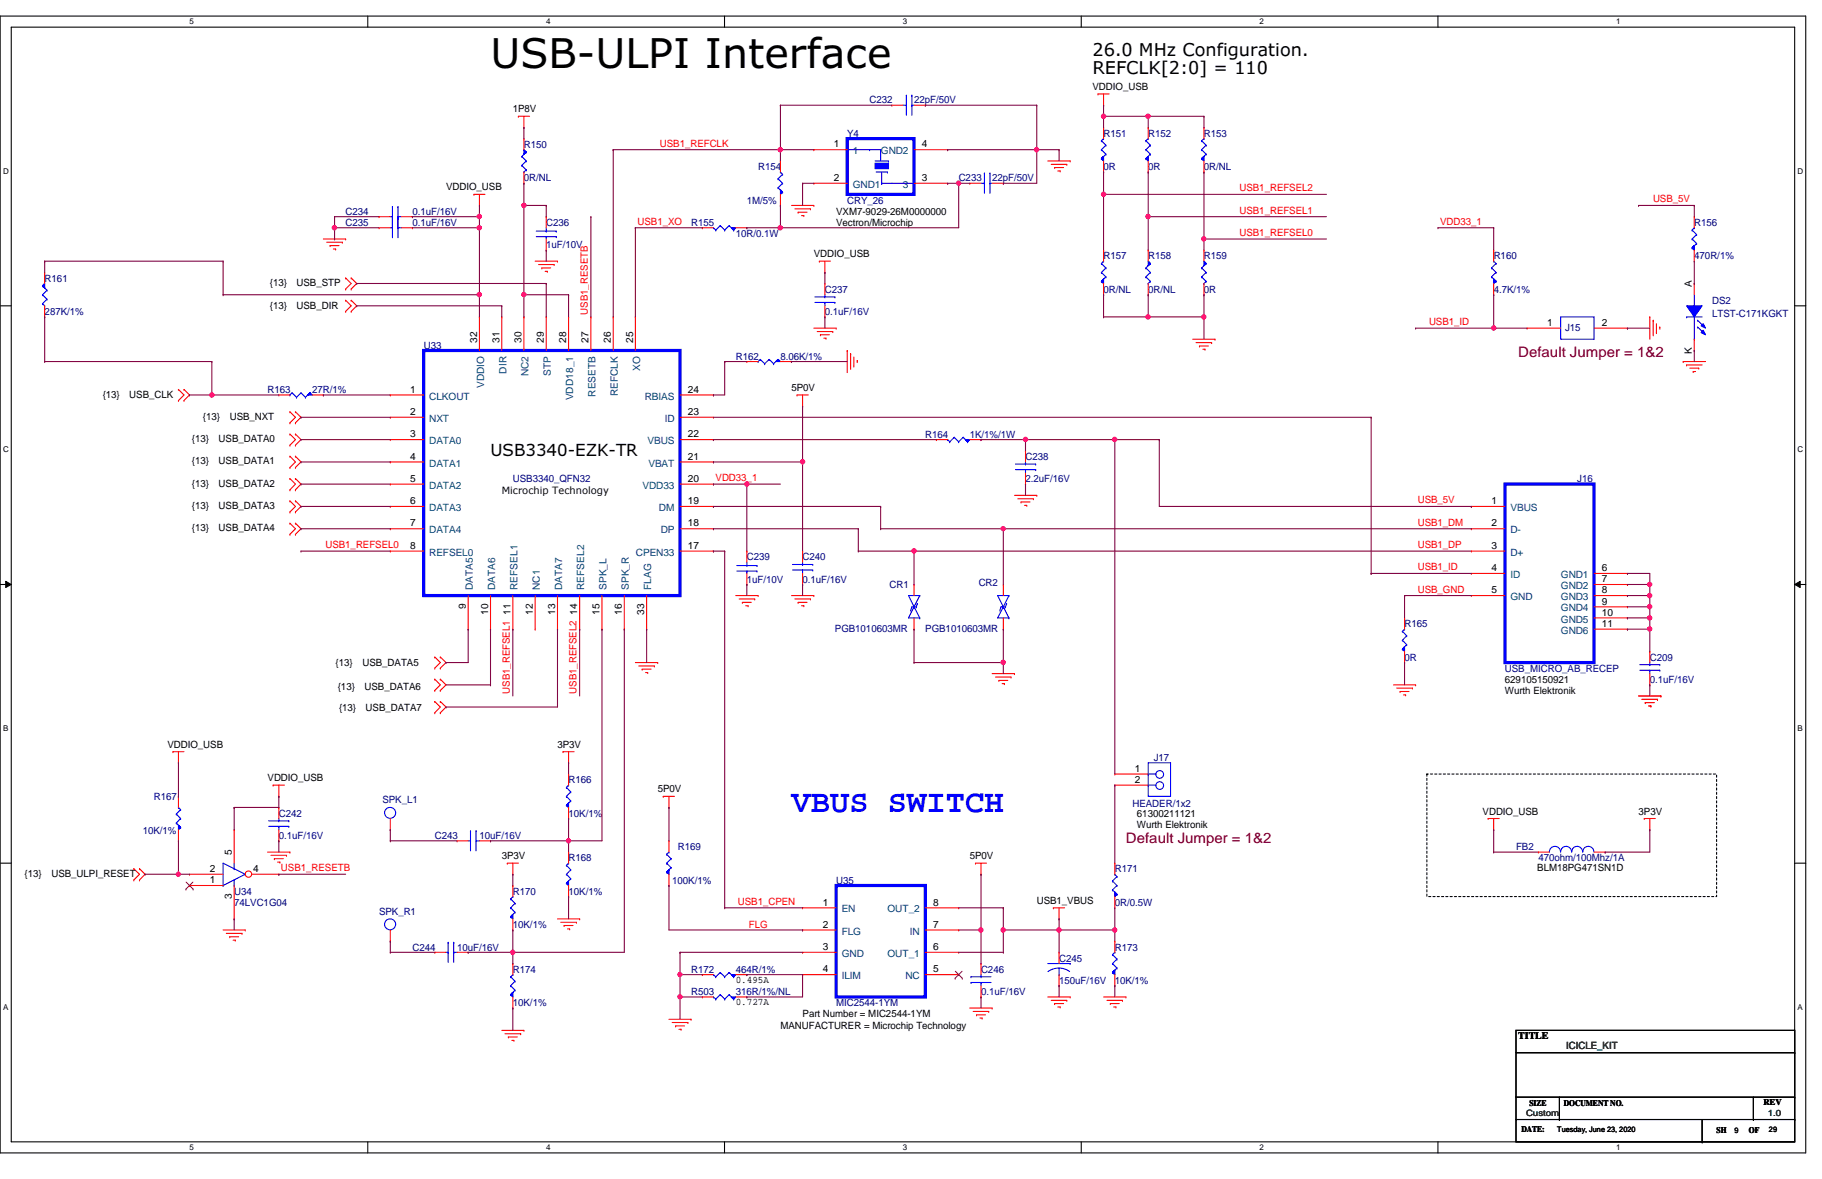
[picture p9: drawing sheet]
<svg xmlns="http://www.w3.org/2000/svg" width="432mm" height="279mm" viewBox="0 0 432 279" stroke-linecap="round" stroke-linejoin="round" font-family="sans-serif">
<defs><g id="words">
<text font-size="9.7" x="116.2" y="16.2">USB-ULPI Interface</text>
<text font-size="7.6" fill="#00f" x="187.6" y="192.4">VBUS SWITCH</text>
<g font-size="4.2">
<text x="258.9" y="13.3">26.0 MHz Configuration.</text>
<text x="258.9" y="17.4">REFCLK[2:0] = 110</text>
</g>
<text font-size="3.9" x="116.2" y="108.1">USB3340-EZK-TR</text>
<g font-size="3.4" fill="#800000">
<text x="359.8" y="84.5">Default Jumper = 1&amp;2</text>
<text x="266.8" y="199.7">Default Jumper = 1&amp;2</text>
</g>
<g font-size="2.4">
<text x="258.9" y="21.3">VDDIO_USB</text>
<text x="121.5" y="26.6">1P8V</text>
<text x="197.6" y="34.9">1</text>
<text x="218.5" y="34.9">4</text>
<text x="105.7" y="45.1">VDDIO_USB</text>
<text x="197.6" y="42.9">2</text>
<text x="218.5" y="42.9">3</text>
<text x="198.2" y="53.6">Vectron/Microchip</text>
<text x="198.2" y="50.9">VXM7-9029-26M0000000</text>
<text x="192.9" y="61">VDDIO_USB</text>
<text x="64" y="67.8">{13}</text>
<text x="70.3" y="67.8">USB_STP</text>
<text x="401" y="68" transform="rotate(-90 401 68)">A</text>
<text x="64" y="73.1">{13}</text>
<text x="70.3" y="73.1">USB_DIR</text>
<text x="366.7" y="77.2">1</text>
<text x="379.6" y="77.2">2</text>
<text x="113.1" y="81.2" transform="rotate(-90 113.1 81.2)">32</text>
<text x="118.4" y="81.2" transform="rotate(-90 118.4 81.2)">31</text>
<text x="123.6" y="81.2" transform="rotate(-90 123.6 81.2)">30</text>
<text x="128.9" y="81.2" transform="rotate(-90 128.9 81.2)">29</text>
<text x="134.2" y="81.2" transform="rotate(-90 134.2 81.2)">28</text>
<text x="139.5" y="81.2" transform="rotate(-90 139.5 81.2)">27</text>
<text x="144.8" y="81.2" transform="rotate(-90 144.8 81.2)">26</text>
<text x="150" y="81.2" transform="rotate(-90 150 81.2)">25</text>
<text x="401" y="83.9" transform="rotate(-90 401 83.9)">K</text>
<text x="24.3" y="94.2">{13}</text>
<text x="30.6" y="94.2">USB_CLK</text>
<text x="97.2" y="93">1</text>
<text x="163" y="93">24</text>
<text x="187.6" y="92.6">5P0V</text>
<text x="48.1" y="99.5">{13}</text>
<text x="54.4" y="99.5">USB_NXT</text>
<text x="97.2" y="98.3">2</text>
<text x="163" y="98.3">23</text>
<text x="45.5" y="104.8">{13}</text>
<text x="51.8" y="104.8">USB_DATA0</text>
<text x="97.2" y="103.6">3</text>
<text x="163" y="103.6">22</text>
<text x="45.5" y="110.1">{13}</text>
<text x="51.8" y="110.1">USB_DATA1</text>
<text x="97.2" y="108.9">4</text>
<text x="163" y="108.9">21</text>
<text x="45.5" y="115.4">{13}</text>
<text x="51.8" y="115.4">USB_DATA2</text>
<text x="97.2" y="114.2">5</text>
<text x="97.2" y="119.5">6</text>
<text x="118.9" y="117.1">Microchip Technology</text>
<text x="163" y="114.2">20</text>
<text x="163" y="119.5">19</text>
<text x="353.5" y="119.5">1</text>
<text x="45.5" y="120.6">{13}</text>
<text x="45.5" y="125.9">{13}</text>
<text x="51.8" y="120.6">USB_DATA3</text>
<text x="51.8" y="125.9">USB_DATA4</text>
<text x="97.2" y="124.8">7</text>
<text x="163" y="124.8">18</text>
<text x="353.5" y="124.8">2</text>
<text x="97.2" y="130">8</text>
<text x="163" y="130">17</text>
<text x="353.5" y="130">3</text>
<text x="353.5" y="135.3">4</text>
<text x="379.6" y="135.3">6</text>
<text x="379.6" y="138">7</text>
<text x="353.5" y="140.6">5</text>
<text x="379.6" y="140.6">8</text>
<text x="379.6" y="143.3">9</text>
<text x="110.4" y="144.4" transform="rotate(-90 110.4 144.4)">9</text>
<text x="115.7" y="145.7" transform="rotate(-90 115.7 145.7)">10</text>
<text x="121" y="145.7" transform="rotate(-90 121 145.7)">11</text>
<text x="126.3" y="145.7" transform="rotate(-90 126.3 145.7)">12</text>
<text x="131.6" y="145.7" transform="rotate(-90 131.6 145.7)">13</text>
<text x="136.8" y="145.7" transform="rotate(-90 136.8 145.7)">14</text>
<text x="142.1" y="145.7" transform="rotate(-90 142.1 145.7)">15</text>
<text x="147.4" y="145.7" transform="rotate(-90 147.4 145.7)">16</text>
<text x="152.7" y="145.7" transform="rotate(-90 152.7 145.7)">33</text>
<text x="379.6" y="145.9">10</text>
<text x="379.6" y="148.5">11</text>
<text x="79.5" y="157.9">{13}</text>
<text x="85.9" y="157.9">USB_DATA5</text>
<text x="356.7" y="161.8">629105150921</text>
<text x="80.1" y="163.4">{13}</text>
<text x="86.4" y="163.4">USB_DATA6</text>
<text x="356.7" y="164.5">Wurth Elektronik</text>
<text x="80.3" y="168.4">{13}</text>
<text x="86.7" y="168.4">USB_DATA7</text>
<text x="39.7" y="177.2">VDDIO_USB</text>
<text x="132.1" y="177.2">3P3V</text>
<text x="63.4" y="185.1">VDDIO_USB</text>
<text x="268.9" y="182.9">1</text>
<text x="268.9" y="185.5">2</text>
<text x="155.9" y="187.7">5P0V</text>
<text x="269.5" y="193.5">61300211121</text>
<text x="269.5" y="196.2">Wurth Elektronik</text>
<text x="351.4" y="193">VDDIO_USB</text>
<text x="388.3" y="193">3P3V</text>
<text x="54.9" y="202.7" transform="rotate(-90 54.9 202.7)">5</text>
<text x="118.9" y="203.6">3P3V</text>
<text x="229.8" y="203.6">5P0V</text>
<text x="5.8" y="207.8">{13}</text>
<text x="12.2" y="207.8">USB_ULPI_RESET</text>
<text x="49.7" y="206.6">2</text>
<text x="49.7" y="209.3">1</text>
<text x="60" y="206.6">4</text>
<text x="364.3" y="206.5">BLM18PG471SN1D</text>
<text x="54.9" y="213.1" transform="rotate(-90 54.9 213.1)">3</text>
<text x="195" y="214.6">1</text>
<text x="221.1" y="214.6">8</text>
<text x="245.7" y="214.2">USB1_VBUS</text>
<text x="195" y="219.8">2</text>
<text x="221.1" y="219.8">7</text>
<text x="195" y="225.1">3</text>
<text x="221.1" y="225.1">6</text>
<text x="174.4" y="232.9">0.495A</text>
<text x="195" y="230.4">4</text>
<text x="221.1" y="230.4">5</text>
<text x="174.4" y="238.2">0.727A</text>
<text x="185" y="243.8">MANUFACTURER = Microchip Technology</text>
<text x="190.2" y="241.1">Part Number = MIC2544-1YM</text>
<text x="359.8" y="246.3">TITLE</text>
</g>
<g font-size="2.4" fill="#000080">
<text x="206.1" y="24.5">C232</text>
<text x="216.6" y="24.5">22pF/50V</text>
<text x="124.2" y="35.1">R150</text>
<text x="200.8" y="32.4">Y4</text>
<text x="261.5" y="32.4">R151</text>
<text x="272.1" y="32.4">R152</text>
<text x="285.3" y="32.4">R153</text>
<text x="179.7" y="40.3">R154</text>
<text x="261.5" y="40.3">0R</text>
<text x="272.1" y="40.3">0R</text>
<text x="285.3" y="40.3">0R/NL</text>
<text x="124.2" y="43">0R/NL</text>
<text x="227.2" y="43">C233</text>
<text x="235.1" y="43">22pF/50V</text>
<text x="81.9" y="53.6">C235</text>
<text x="81.9" y="50.9">C234</text>
<text x="97.7" y="53.6">0.1uF/16V</text>
<text x="97.7" y="50.9">0.1uF/16V</text>
<text x="129.5" y="53.6">C236</text>
<text x="163.8" y="53.6">R155</text>
<text x="177" y="48.3">1M/5%</text>
<text x="200.8" y="48.3">CRY_26</text>
<text x="401.5" y="53.6">R156</text>
<text x="129.5" y="58.8">1uF/10V</text>
<text x="174.4" y="56.2">10R/0.1W</text>
<text x="261.5" y="61.5">R157</text>
<text x="272.1" y="61.5">R158</text>
<text x="285.3" y="61.5">R159</text>
<text x="354" y="61.5">R160</text>
<text x="401.5" y="61.5">470R/1%</text>
<text x="10.6" y="66.8">R161</text>
<text x="195.5" y="69.4">C237</text>
<text x="261.5" y="69.4">0R/NL</text>
<text x="272.1" y="69.4">0R/NL</text>
<text x="285.3" y="69.4">0R</text>
<text x="354" y="69.4">4.7K/1%</text>
<text x="10.6" y="74.7">287K/1%</text>
<text x="195.5" y="74.7">0.1uF/16V</text>
<text x="405.8" y="72.1">DS2</text>
<text x="405.8" y="75.2">LTST-C171KGKT</text>
<text x="100.4" y="82.6">U33</text>
<text x="370.9" y="78.4">J15</text>
<text x="174.4" y="85.3">R162</text>
<text x="185" y="85.3">8.06K/1%</text>
<text x="63.4" y="93.2">R163</text>
<text x="74" y="93.2">27R/1%</text>
<text x="219.3" y="103.7">R164</text>
<text x="229.8" y="103.7">1K/1%/1W</text>
<text x="243" y="109">C238</text>
<text x="121.5" y="114.3">USB3340_QFN32</text>
<text x="243" y="114.3">2.2uF/16V</text>
<text x="373.8" y="114.3">J16</text>
<text x="177" y="132.8">C239</text>
<text x="190.2" y="132.8">C240</text>
<text x="177" y="138.1">1uF/10V</text>
<text x="190.2" y="138.1">0.1uF/16V</text>
<text x="210.8" y="139.4">CR1</text>
<text x="231.9" y="138.9">CR2</text>
<text x="197.9" y="149.7">PGB1010603MR</text>
<text x="219.3" y="149.7">PGB1010603MR</text>
<text x="332.9" y="148.6">R165</text>
<text x="332.9" y="156.5">0R</text>
<text x="356.7" y="159.2">USB_MICRO_AB_RECEP</text>
<text x="391" y="156.5">C209</text>
<text x="391" y="161.8">0.1uF/16V</text>
<text x="134.7" y="185.6">R166</text>
<text x="273.4" y="180.3">J17</text>
<text x="36.5" y="189.6">R167</text>
<text x="90.6" y="190.4">SPK_L1</text>
<text x="268.4" y="191.2">HEADER/1x2</text>
<text x="33.8" y="197.5">10K/1%</text>
<text x="66.1" y="193.5">C242</text>
<text x="134.7" y="193.5">10K/1%</text>
<text x="66.1" y="198.8">0.1uF/16V</text>
<text x="103" y="198.8">C243</text>
<text x="113.6" y="198.8">10uF/16V</text>
<text x="160.7" y="201.5">R169</text>
<text x="359.3" y="201.5">FB2</text>
<text x="134.7" y="204.1">R168</text>
<text x="159.3" y="209.4">100K/1%</text>
<text x="198.2" y="209.4">U35</text>
<text x="264.2" y="206.8">R171</text>
<text x="364.6" y="204.1">470ohm/100Mhz/1A</text>
<text x="55.5" y="212">U34</text>
<text x="55.5" y="214.7">74LVC1G04</text>
<text x="121.5" y="212">R170</text>
<text x="134.7" y="212">10K/1%</text>
<text x="264.2" y="214.7">0R/0.5W</text>
<text x="89.8" y="216.8">SPK_R1</text>
<text x="121.5" y="220">10K/1%</text>
<text x="97.7" y="225.3">C244</text>
<text x="108.3" y="225.3">10uF/16V</text>
<text x="251" y="227.9">C245</text>
<text x="264.2" y="225.3">R173</text>
<text x="121.5" y="230.5">R174</text>
<text x="163.8" y="230.5">R172</text>
<text x="174.4" y="230.5">464R/1%</text>
<text x="232.5" y="230.5">C246</text>
<text x="251" y="233.2">150uF/16V</text>
<text x="264.2" y="233.2">10K/1%</text>
<text x="121.5" y="238.5">10K/1%</text>
<text x="163.8" y="235.8">R503</text>
<text x="174.4" y="235.8">316R/1%/NL</text>
<text x="198.2" y="238.5">MIC2544-1YM</text>
<text x="232.5" y="235.8">0.1uF/16V</text>
</g>
<g font-size="2.4" fill="#f00">
<text x="156.4" y="34.8">USB1_REFCLK</text>
<text x="293.8" y="45.3">USB1_REFSEL2</text>
<text x="391.8" y="48">USB_5V</text>
<text x="151.1" y="53.3">USB1_XO</text>
<text x="293.8" y="50.6">USB1_REFSEL1</text>
<text x="341.3" y="53.3">VDD33_1</text>
<text x="293.8" y="55.9">USB1_REFSEL0</text>
<text x="139.3" y="74.6" transform="rotate(-90 139.3 74.6)">USB1_RESETB</text>
<text x="338.7" y="77">USB1_ID</text>
<text x="169.6" y="114">VDD33_1</text>
<text x="336" y="119.3">USB_5V</text>
<text x="336" y="124.6">USB1_DM</text>
<text x="77.1" y="129.9">USB1_REFSEL0</text>
<text x="336" y="129.9">USB1_DP</text>
<text x="336" y="135.2">USB1_ID</text>
<text x="336" y="140.4">USB_GND</text>
<text x="120.8" y="164.4" transform="rotate(-90 120.8 164.4)">USB1_REFSEL1</text>
<text x="136.7" y="164.4" transform="rotate(-90 136.7 164.4)">USB1_REFSEL2</text>
<text x="66.6" y="206.5">USB1_RESETB</text>
<text x="174.9" y="214.4">USB1_CPEN</text>
<text x="177.5" y="219.9">FLG</text>
</g>
<g font-size="2.4" fill="#004080">
<text x="202.1" y="36.6">1</text>
<text x="208.7" y="36.6">GND2</text>
<text x="202.1" y="44.5">GND1</text>
<text x="214" y="44.5">3</text>
<text x="120" y="88.5" transform="rotate(-90 120 88.5)">DIR</text>
<text x="125.3" y="89.2" transform="rotate(-90 125.3 89.2)">NC2</text>
<text x="130.6" y="89.1" transform="rotate(-90 130.6 89.1)">STP</text>
<text x="151.7" y="87.8" transform="rotate(-90 151.7 87.8)">XO</text>
<text x="101.7" y="94.7">CLKOUT</text>
<text x="114.7" y="92" transform="rotate(-90 114.7 92)">VDDIO</text>
<text x="135.8" y="94.9" transform="rotate(-90 135.8 94.9)">VDD18_1</text>
<text x="141.1" y="94" transform="rotate(-90 141.1 94)">RESETB</text>
<text x="146.4" y="93.9" transform="rotate(-90 146.4 93.9)">REFCLK</text>
<text x="152.8" y="94.7">RBIAS</text>
<text x="101.7" y="100">NXT</text>
<text x="157.5" y="100">ID</text>
<text x="101.7" y="105.3">DATA0</text>
<text x="153.5" y="105.3">VBUS</text>
<text x="101.7" y="110.6">DATA1</text>
<text x="153.7" y="110.6">VBAT</text>
<text x="101.7" y="115.8">DATA2</text>
<text x="152.3" y="115.8">VDD33</text>
<text x="101.7" y="121.1">DATA3</text>
<text x="156.2" y="121.1">DM</text>
<text x="358" y="121.1">VBUS</text>
<text x="101.7" y="126.4">DATA4</text>
<text x="101.7" y="131.7">REFSEL0</text>
<text x="150.7" y="131.7">CPEN33</text>
<text x="156.6" y="126.4">DP</text>
<text x="358" y="126.4">D-</text>
<text x="358" y="131.7">D+</text>
<text x="358" y="137">ID</text>
<text x="369.9" y="137">GND1</text>
<text x="112.1" y="139.8" transform="rotate(-90 112.1 139.8)">DATA5</text>
<text x="117.3" y="139.8" transform="rotate(-90 117.3 139.8)">DATA6</text>
<text x="122.6" y="139.8" transform="rotate(-90 122.6 139.8)">REFSEL1</text>
<text x="127.9" y="139.8" transform="rotate(-90 127.9 139.8)">NC1</text>
<text x="133.2" y="139.8" transform="rotate(-90 133.2 139.8)">DATA7</text>
<text x="138.5" y="139.8" transform="rotate(-90 138.5 139.8)">REFSEL2</text>
<text x="143.8" y="139.8" transform="rotate(-90 143.8 139.8)">SPK_L</text>
<text x="149.1" y="139.8" transform="rotate(-90 149.1 139.8)">SPK_R</text>
<text x="154.3" y="139.8" transform="rotate(-90 154.3 139.8)">FLAG</text>
<text x="358" y="142.2">GND</text>
<text x="369.9" y="139.6">GND2</text>
<text x="369.9" y="142.2">GND3</text>
<text x="369.9" y="144.9">GND4</text>
<text x="369.9" y="147.5">GND5</text>
<text x="369.9" y="150.2">GND6</text>
<text x="199.5" y="216.2">EN</text>
<text x="199.5" y="221.5">FLG</text>
<text x="210.3" y="216.2">OUT_2</text>
<text x="215.6" y="221.5">IN</text>
<text x="199.5" y="226.8">GND</text>
<text x="210.3" y="226.8">OUT_1</text>
<text x="199.5" y="232.1">ILIM</text>
<text x="214.6" y="232.1">NC</text>
</g>
<text font-size="2.4" fill="#008000" x="371.2" y="248.5">ICICLE_KIT</text>
<g font-size="2.1">
<text x="362.5" y="262.2">SIZE</text>
<text x="370.6" y="262.2">DOCUMENT NO.</text>
<text x="417.9" y="261.9">REV</text>
<text x="360.6" y="268.3">DATE:</text>
<text x="406.8" y="268.5">SH</text>
<text x="414.5" y="268.5">OF</text>
</g>
<g font-size="2.1" fill="#008000">
<text x="361.7" y="264.6">Custom</text>
<text x="419" y="264.6">1.0</text>
</g>
<g font-size="1.9">
<text x="44.9" y="5.8">5</text>
<text x="129.4" y="5.8">4</text>
<text x="214" y="5.8">3</text>
<text x="298.5" y="5.8">2</text>
<text x="383" y="5.8">1</text>
<text x=".7" y="41.1">D</text>
<text x="426" y="41.1">D</text>
<text x=".7" y="107.2">C</text>
<text x="426" y="107.2">C</text>
<text x=".7" y="173.2">B</text>
<text x="426" y="173.2">B</text>
<text x=".7" y="239.3">A</text>
<text x="426" y="239.3">A</text>
<text x="44.9" y="272.5">5</text>
<text x="129.4" y="272.5">4</text>
<text x="214" y="272.5">3</text>
<text x="298.5" y="272.5">2</text>
<text x="383" y="272.5">1</text>
</g>
<g font-size="1.8">
<text x="369.1" y="268.3">Tuesday, June 23, 2020</text>
<text x="411.1" y="268.6">9</text>
<text x="419.2" y="268.3">29</text>
</g>
</g></defs>
<path d="M0 3.8h427.9v269.4h-427.9zM2.7 6.4h422.6v264.2h-422.6z" fill="none" stroke="#000" stroke-width=".25"/>
<g fill="#fff">
<path d="M44.9 4.1h1v2.1h-1z"/>
<path d="M44.9 270.8h1v2.2h-1z"/>
</g>
<path d="M87.2 3.8v2.6M87.2 270.6v2.6" fill="none" stroke="#000" stroke-width=".25"/>
<g fill="#fff">
<path d="M129.4 4.1h1v2.1h-1z"/>
<path d="M129.4 270.8h1v2.2h-1z"/>
</g>
<path d="M171.7 3.8v2.6M171.7 270.6v2.6" fill="none" stroke="#000" stroke-width=".25"/>
<g fill="#fff">
<path d="M214 4.1h1v2.1h-1z"/>
<path d="M214 270.8h1v2.2h-1z"/>
</g>
<path d="M256.2 3.8v2.6M256.2 270.6v2.6" fill="none" stroke="#000" stroke-width=".25"/>
<g fill="#fff">
<path d="M298.5 4.1h1v2.1h-1z"/>
<path d="M298.5 270.8h1v2.2h-1z"/>
</g>
<path d="M340.8 3.8v2.6M340.8 270.6v2.6" fill="none" stroke="#000" stroke-width=".25"/>
<g fill="#fff">
<path d="M383 4.1h1v2.1h-1z"/>
<path d="M383 270.8h1v2.2h-1z"/>
<path d="M.7 39.5h1.4v2.1h-1.4z"/>
<path d="M426 39.5h1.4v2.1h-1.4z"/>
<path d="M.7 105.5h1.4v2.1h-1.4z"/>
<path d="M426 105.5h1.4v2.1h-1.4z"/>
</g>
<path d="M0 72.5h2.7M425.3 72.5h2.6" fill="none" stroke="#000" stroke-width=".25"/>
<g fill="#fff">
<path d="M.7 171.5h1.2v2.2h-1.2z"/>
<path d="M426 171.5h1.2v2.2h-1.2z"/>
</g>
<path d="M0 138.5h2.7M425.3 138.5h2.6" fill="none" stroke="#000" stroke-width=".25"/>
<path d="M1.4 137.8l1.3 .7-1.3 .7zM425.3 138.5l1.3-.7v1.4z" fill="#000"/>
<path d="M1.4 137.8l1.3 .7-1.3 .7zM425.3 138.5l1.3-.7v1.4z" fill="none" stroke="#000" stroke-width=".24"/>
<g fill="#fff">
<path d="M.7 237.6h1.2v2.1h-1.2z"/>
<path d="M426 237.6h1.2v2.1h-1.2z"/>
</g>
<g fill="none" stroke="#000" stroke-width=".25">
<path d="M0 204.6h2.7M425.3 204.6h2.6M359.3 244.2h66v26.4h-66zM359.3 249.5h66M425.3 249.5h.1M359.3 260h66M359.3 265.3h66M369.6 265.3h.1M369.6 260v5.3M403.4 270.6h.1M403.4 265.3v5.3M415.5 265.3h.1"/>
<path d="M415.5 260v5.3M425.3 260h.1M425.3 265.3h.1"/>
</g>
<path d="M338.2 183.4h68.6v29.1h-68.6z" fill="none" stroke="#000" stroke-width=".25" stroke-dasharray=".5 .5"/>
<g fill="none" stroke="#f00" stroke-width=".25">
<path d="M122.9 27.6h.1M122.9 27.6h2.6M124.2 30.2h.1M124.2 27.6v2.6M248.3 38.1h5.3M249.1 38.9h3.7M249.9 39.7h.1M249.9 39.7h2.2M252.8 38.9h.1M253.6 38.1h.1M260.2 22.3h.1M260.2 22.3h2.6"/>
<path d="M261.5 24.9h.1M261.5 22.3v2.6M76.6 56.6h5.3M77.4 57.4h3.7M78.2 58.2h.1M78.2 58.2h2.1M79 59h.5M79.5 59h.1M81.1 57.4h.1M81.9 56.6h.1M112.3 46.1h.1M112.3 46.1h2.6"/>
<path d="M113.6 48.7h.1M113.6 46.1v2.6M187.6 48.7h5.3M188.4 49.5h3.7M189.1 50.3h.1M189.1 50.3h2.2M189.9 51.1h.6M190.5 51.1h.1M192.1 49.5h.1M192.9 48.7h.1M250.7 40.5h.5M251.2 40.5h.1"/>
<path d="M81.9 65.9h.1M81.9 68.5h.1M81.9 71.2h.1M81.9 73.8h.1M81.9 65.9l1.3 1.3-1.3 1.3M81.9 71.2l1.3 1.3-1.3 1.3M83.2 68.5h.1M83.2 65.9h.1M83.2 73.8h.1M83.2 71.2h.1M83.2 65.9l1.3 1.3-1.3 1.3M83.2 71.2l1.3 1.3-1.3 1.3"/>
<path d="M126.8 61.9h5.3M127.6 62.7h3.7M128.4 63.5h.1M128.4 63.5h2.1M129.2 64.3h.5M129.7 64.3h.1M131.3 62.7h.1M132.1 61.9h.1M192.9 77.8h5.3M193.7 78.6h3.7M194.2 61.9h.1M194.2 61.9h2.6"/>
<path d="M194.4 79.3h.1M194.4 79.3h2.2M195.5 64.6h.1M195.5 61.9v2.7M197.4 78.6h.1M198.2 77.8h.1M391 75.1h.1M391 75.1v5.3M391.8 75.9h.1M391.8 75.9v3.7M392.6 78.8h.1M392.6 76.7v2.1"/>
<path d="M393.4 77.5h.1M393.4 77.5v.5M42.3 92.3h.1M42.3 94.9h.1M42.3 92.3l1.3 1.3-1.3 1.3M43.6 94.9h.1M43.6 92.3h.1M43.6 92.3l1.3 1.3-1.3 1.3M68.7 97.6h.1M68.7 97.6l1.3 1.3-1.3 1.3M70 97.6h.1M70 97.6l1.3 1.3-1.3 1.3"/>
<path d="M188.9 93.6h.1M188.9 93.6h2.7M190.2 96.3h.1M190.2 93.6v2.7M195.2 80.1h.5M195.7 80.1h.1M200.8 83.1h.1M200.8 83.1v5.2M201.6 83.8h.1M201.6 83.8v3.7M202.4 86.7h.1M202.4 84.6v2.1"/>
<path d="M203.2 85.4h.1M203.2 85.4v.5M282.7 80.4h5.3M283.5 81.2h3.6M284.3 82h.1M284.3 82h2.1M285.1 82.8h.5M285.6 82.8h.1M287.1 81.2h.1M288 80.4h.1M398.9 85.7h.1M398.9 85.7h5.3"/>
<path d="M399.7 86.5h.1M399.7 86.5h3.7M400.5 87.2h2.1M401.3 88.1h.1M401.3 88.1h.5M402.6 87.2h.1M68.7 100.2h.1M68.7 102.9h.1M68.7 105.5h.1M68.7 108.1h.1M68.7 110.8h.1M68.7 113.4h.1"/>
<path d="M68.7 116.1h.1M68.7 118.7h.1M68.7 102.9l1.3 1.3-1.3 1.3M68.7 108.1l1.3 1.4-1.3 1.3M68.7 113.4l1.3 1.3-1.3 1.4M68.7 118.7l1.3 1.3-1.3 1.3M70 100.2h.1M70 105.5h.1M70 102.9h.1M70 110.8h.1M70 108.1h.1M70 116.1h.1"/>
<path d="M70 113.4h.1M70 118.7h.1M70 102.9l1.3 1.3-1.3 1.3M70 108.1l1.3 1.4-1.3 1.3M70 113.4l1.3 1.3-1.3 1.4M70 118.7l1.3 1.3-1.3 1.3M240.4 117.4h5.3M241.2 118.2h3.7M242 119h.1M242 119h2.1M242.8 119.8h.5M243.3 119.8h.1"/>
<path d="M244.9 118.2h.1M245.7 117.4h.1M68.7 121.3h.1M68.7 124h.1M68.7 126.6h.1M68.7 124l1.3 1.3-1.3 1.3M70 121.3h.1M70 126.6h.1M70 124h.1M70 124l1.3 1.3-1.3 1.3M103 155.7h.1M103 158.3h.1"/>
<path d="M103 155.7l1.4 1.3-1.4 1.3M104.4 158.3h.1M104.4 155.7h.1M104.4 155.7l1.3 1.3-1.3 1.3M150.6 157h5.3M151.4 157.8h3.7M152.2 158.6h.1M152.2 158.6h2.1M153 159.4h.5M153.5 159.4h.1M155.1 157.8h.1M155.9 157h.1"/>
<path d="M174.4 141.1h5.3M175.2 141.9h3.7M175.9 142.7h.1M175.9 142.7h2.2M176.7 143.6h.6M177.3 143.6h.1M178.9 141.9h.1M179.7 141.1h.1M187.6 141.1h5.3M188.4 141.9h3.7M189.1 142.7h.1M189.1 142.7h2.2"/>
<path d="M189.9 143.6h.6M190.5 143.6h.1M192.1 141.9h.1M192.9 141.1h.1M235.1 159.6h5.3M240.4 159.6h.1M41 178.1h.1M41 178.1h2.6M42.3 178.1v2.7M103 161h.1M103 163.6h.1M103 166.2h.1"/>
<path d="M103 168.9h.1M103 161l1.4 1.3-1.4 1.3M103 166.2l1.4 1.4-1.4 1.3M104.4 163.6h.1M104.4 161h.1M104.4 168.9h.1M104.4 166.2h.1M104.4 161l1.3 1.3-1.3 1.3M104.4 166.2l1.3 1.4-1.3 1.3M133.4 178.1h.1M133.4 178.1h2.7M134.7 178.1v2.7"/>
<path d="M235.9 160.4h3.7M236.7 161.2h.1M236.7 161.2h2.1M237.5 162h.5M238 162h.1M239.6 160.4h.1M330.2 162.3h5.3M331 163.1h3.7M331.8 163.9h.1M331.8 163.9h2.1M332.6 164.7h.5M333.1 164.7h.1"/>
<path d="M334.7 163.1h.1M335.5 162.3h.1M388.3 164.9h5.3M389.1 165.7h3.7M389.9 166.5h.1M389.9 166.5h2.1M390.7 167.3h.5M391.2 167.3h.1M392.8 165.7h.1M393.6 164.9h.1M42.3 180.8h.1M64.7 186.1h.1"/>
<path d="M64.7 186.1h2.7M66.1 188.7h.1M66.1 186.1v2.6M134.7 180.8h.1M157.2 188.7h.1M157.2 188.7h2.7M158.5 191.3h.1M158.5 188.7v2.6M352.7 194h.1M352.7 194h2.6M354 196.6h.1M354 194v2.6"/>
<path d="M389.7 194h.1M389.7 194h2.6M391 196.6h.1M391 194v2.6M31.7 205.9h.1M31.7 208.5h.1M31.7 205.9l1.4 1.3-1.4 1.3M33.1 208.5h.1M33.1 205.9h.1M33.1 205.9l1.3 1.3-1.3 1.3M63.4 201.9h5.3M64.2 202.7h3.7"/>
<path d="M65 203.5h.1M65 203.5h2.1M65.8 204.3h.5M66.3 204.3h.1M67.9 202.7h.1M68.7 201.9h.1M120.2 204.6h.1M120.2 204.6h2.7M121.5 207.2h.1M121.5 204.6v2.6M132.1 217.8h5.3M132.9 218.6h3.7"/>
<path d="M133.7 219.3h.1M133.7 219.3h2.1M136.6 218.6h.1M137.4 217.8h.1M231.2 204.6h.1M231.2 204.6h2.6M232.5 207.2h.1M232.5 204.6v2.6M249.6 215.1h.1M249.6 215.1h2.7M251 217.8h.1M251 215.1v2.7"/>
<path d="M52.9 220.4h5.2M53.6 221.2h3.8M54.4 222h.1M54.4 222h2.2M55.2 222.8h.6M55.8 222.8h.1M57.4 221.2h.1M58.1 220.4h.1M134.5 220.1h.5M135 220.1h.1M229.8 238.9h5.3M230.6 239.7h3.7"/>
<path d="M234.3 239.7h.1M235.1 238.9h.1M248.3 236.3h5.3M249.1 237.1h3.7M249.9 237.8h.1M249.9 237.8h2.2M250.7 238.6h.5M251.2 238.6h.1M252.8 237.1h.1M253.6 236.3h.1M261.5 236.3h5.3M262.3 237.1h3.7"/>
<path d="M263.1 237.8h.1M263.1 237.8h2.2M263.9 238.6h.6M264.5 238.6h.1M266 237.1h.1M266.8 236.3h.1M118.9 244.2h5.3M119.7 245h3.7M120.5 245.7h.1M120.5 245.7h2.1M121.3 246.5h.5M121.8 246.5h.1"/>
<path d="M123.4 245h.1M124.2 244.2h.1M158.5 241.6h5.3M159.3 242.3h3.7M160.1 243.1h.1M160.1 243.1h2.1M160.9 243.9h.5M161.4 243.9h.1M163 242.3h.1M163.8 241.6h.1M231.4 240.5h.1M231.4 240.5h2.2"/>
<path d="M232.2 241.3h.5M232.7 241.3h.1"/>
</g>
<path d="M184.4 44.5h.1M184.4 42.4h.1M184.4 44.5l1.1 1.1M184.4 42.4l1.1 1M185 40.8h.1M185 40.8l.5 .5M185.5 45.6h.1M185.5 43.4h.1M185.5 41.3h.1M185.5 45.6l-.5 .5M185.5 43.4l-1.1 1.1M185.5 41.3l-1.1 1.1" fill="none" stroke="#00f" stroke-width=".25"/>
<path d="M185 45l.5 .6-.5 .5v-1.1l.5 .6z" fill-rule="evenodd" fill="#00f"/>
<g fill="none" stroke="#00f" stroke-width=".25">
<path d="M261 37.6h.1M261 35.5h.1M261 33.4h.1M261 37.6l.5 .5M261 35.5l1.1 1M261 33.4l1.1 1M261.5 32.9h.1M261.5 32.9l-.5 .5M262.1 36.5h.1M262.1 34.4h.1M262.1 36.5l-1.1 1.1M262.1 34.4l-1.1 1.1"/>
<path d="M92.5 54h.5M93 54h.1M93 51.6h.1M93 51.6v4.7M94.3 51.6h.1M94.3 54h.1M94.3 54h.8M94.3 51.6v4.7M185 45l.5 .6-.5 .5v-1.1l.5 .6zM240.7 111.3h4.7M240.7 110h4.7M243 110h.1"/>
<path d="M243 111.3h.1M243 109.5v.5M243 111.3v.8M245.4 111.3h.1M245.4 110h.1"/>
</g>
<path d="M185 38.1h.1M185 38.1v2.7M89.8 54h.1M89.8 54h2.7M95.1 54h2.6M97.7 54h.1M185 48.7h.1M185 46.1v2.6M243 106.8h.1M243 114.7h.1M243 106.8v2.7M243 112.1v2.6" fill="none" stroke="#f00" stroke-width=".25"/>
<path d="M261 37.6l.5-.5v1l-.5-.5 .5-.5z" fill-rule="evenodd" fill="#00f"/>
<g fill="none" stroke="#00f" stroke-width=".25">
<path d="M261 37.6l.5-.5v1l-.5-.5 .5-.5zM92.5 51.4h.5M93 51.4h.1M93 49h.1M93 49v4.7M94.3 49h.1M94.3 51.4h.1M94.3 51.4h.8M94.3 49v4.7M232.5 43.4h.8M233.3 41h.1M233.3 43.4h.1"/>
<path d="M233.3 41v4.8M234.6 43.4h.1M234.6 41h.1M234.6 43.4h.5M234.6 41v4.8M399.7 75.1h.1M399.7 75.1h3.7M401.5 72.5h.1M401.5 69.8v2.7M401.5 75.1v5.3M401.5 80.4h.1M388.6 158.8h4.8"/>
<path d="M388.6 157.5h4.8M391 157.5h.1M391 158.8h.1M391 157v.5M391 158.8v.8M393.4 158.8h.1M393.4 157.5h.1"/>
</g>
<g fill="none" stroke="#f00" stroke-width=".25">
<path d="M261.5 30.2h.1M261.5 30.2v2.7M261.5 38.1v2.7M89.8 51.4h.1M89.8 51.4h2.7M95.1 51.4h2.6M97.7 51.4h.1M229.8 43.4h.1M229.8 43.4h2.7M235.1 43.4h2.7M237.8 43.4h.1M261.5 40.8h.1"/>
<path d="M348.7 120h.1M348.7 125.3h.1M348.7 130.6h.1M348.7 135.9h.1M348.7 120h8M348.7 125.3h8M348.7 130.6h8M348.7 135.9h8M377.8 135.9h7.9M377.8 138.5h7.9M385.7 135.9h.1M385.7 138.5h.1"/>
<path d="M348.7 141.1h.1M348.7 141.1h8M377.8 141.1h7.9M377.8 143.8h7.9M377.8 146.4h7.9M377.8 149.1h7.9M385.7 141.1h.1M385.7 143.8h.1M385.7 146.4h.1M385.7 149.1h.1M391 154.3h.1M391 154.3v2.7"/>
<path d="M391 159.6v2.7M391 162.3h.1"/>
</g>
<path d="M356.7 114.7h21.1v42.3h-21.1z" fill="none" stroke="#00f" stroke-width=".76"/>
<path d="M399.7 72.5h3.7l-1.9 2.6z" fill-rule="evenodd" fill="#00f"/>
<path d="M399.7 72.5h3.7l-1.9 2.6z" fill="none" stroke="#00f" stroke-width=".25"/>
<path d="M403.6 78.3l.6 1-1.1-.5z" fill-rule="evenodd" fill="#00f"/>
<path d="M403.6 78.3l.6 1-1.1-.5z" fill="none" stroke="#00f" stroke-width=".25"/>
<path d="M403.6 76.7l.6 1.1-1.1-.6z" fill-rule="evenodd" fill="#00f"/>
<g fill="none" stroke="#00f" stroke-width=".25">
<path d="M369.9 75.1h7.9v5.3h-7.9zM402.3 75.9h.1M402.3 77.5h.1M402.3 75.9l1.6 1.6M402.3 77.5l1.6 1.6M403.6 76.7l.6 1.1-1.1-.6zM272.1 180.8h5.3v7.9h-5.3zM272.1 183.4h.1M272.1 186.1h.1M272.1 183.4h1.8M272.1 186.1h1.8M169.1 236.3h.1"/>
<path d="M169.1 236.3l.5 .5M169.6 236.8h.1M170.7 235.7h.1M170.7 235.7l1 1.1M170.7 235.7l-1.1 1.1M171.7 236.8h.1M172.8 235.7h.1M172.8 235.7l1.1 1.1M172.8 235.7l-1.1 1.1M173.9 236.8h.1M174.4 236.3l-.5 .5"/>
<circle cx="274.8" cy="183.5" r=".91"/>
<circle cx="274.8" cy="186.2" r=".91"/>
</g>
<path d="M361.9 77.8h.1M361.9 77.8h8M377.8 77.8h7.9M385.7 77.8h.1M401.5 67.2h.1M401.5 67.2v2.6M401.5 83.1h.1M401.5 80.4v2.7M264.2 183.4h.1M264.2 186.1h.1M264.2 183.4h7.9M264.2 186.1h7.9" fill="none" stroke="#f00" stroke-width=".25"/>
<path d="M173.3 236.3h1.1l-.5 .5z" fill-rule="evenodd" fill="#00f"/>
<g fill="none" stroke="#00f" stroke-width=".25">
<path d="M134.2 190.8h.1M134.2 188.7h.1M134.2 186.6h.1M134.2 190.8l.5 .5M134.2 188.7l1.1 1.1M134.2 186.6l1.1 1.1M134.7 186.1h.1M134.7 186.1l-.5 .5M135.3 189.8h.1M135.3 187.7h.1M135.3 189.8l-1.1 1M135.3 187.7l-1.1 1"/>
<path d="M173.3 236.3h1.1l-.5 .5z"/>
</g>
<path d="M166.5 236.3h.1M166.5 236.3h2.6M174.4 236.3h2.6M177 236.3h.1" fill="none" stroke="#f00" stroke-width=".25"/>
<path d="M134.7 190.3v1l-.5-.5z" fill-rule="evenodd" fill="#00f"/>
<g fill="none" stroke="#00f" stroke-width=".25">
<path d="M271.6 37.6h.1M271.6 35.5h.1M271.6 33.4h.1M271.6 37.6l.5 .5M271.6 35.5l1 1M271.6 33.4l1 1M272.1 32.9h.1M272.1 32.9l-.5 .5M272.6 36.5h.1M272.6 34.4h.1M272.6 36.5l-1 1.1M272.6 34.4l-1 1.1"/>
<path d="M134.7 190.3v1l-.5-.5z"/>
</g>
<path d="M134.7 194h.1M134.7 183.4h.1M134.7 183.4v2.7M134.7 191.3v2.7" fill="none" stroke="#f00" stroke-width=".25"/>
<path d="M271.6 37.6l.5-.5v1l-.5-.5 .5-.5z" fill-rule="evenodd" fill="#00f"/>
<g fill="none" stroke="#00f" stroke-width=".25">
<path d="M271.6 37.6l.5-.5v1l-.5-.5 .5-.5zM179.7 85.7h.1M180.2 85.2h.1M180.2 85.2l1 1M180.2 85.2l-.5 .5M181.2 86.2h.1M182.3 85.2h.1M182.3 85.2l1 1M182.3 85.2l-1.1 1M183.3 86.2h.1M184.4 85.2h.1M184.4 85.2l.6 .5"/>
<path d="M184.4 85.2l-1.1 1"/>
</g>
<path d="M272.1 30.2h.1M272.1 30.2v2.7M272.1 38.1v2.7M272.1 40.8h.1" fill="none" stroke="#f00" stroke-width=".25"/>
<path d="M183.9 85.7l.5-.5 .6 .5h-1.1l.5-.5z" fill-rule="evenodd" fill="#00f"/>
<g fill="none" stroke="#00f" stroke-width=".25">
<path d="M200.8 35.5h7.9M206.1 35.5h.1M207.4 38.1h3.2M208.7 35.5h.1M208.7 35.5v2.6M210.6 38.1h.1M284.8 37.6h.1M284.8 35.5h.1M284.8 33.4h.1M284.8 37.6l.5 .5M284.8 35.5l1 1M284.8 33.4l1 1"/>
<path d="M285.3 32.9h.1M285.3 32.9l-.5 .5M285.8 36.5h.1M285.8 34.4h.1M285.8 36.5l-1 1.1M285.8 34.4l-1 1.1M207.6 40.8h2.7M209 43.4h.1M209 43.4h7.6M209 40.8v2.6M210.3 40.8h.1M216.6 43.4h.1"/>
<path d="M183.9 85.7l.5-.5 .6 .5h-1.1l.5-.5zM111 199.3h.5M111.5 199.3h.1M111.5 196.9h.1M111.5 196.9v4.7M112.8 196.9h.1M112.8 199.3h.1M112.8 199.3h.8M112.8 196.9v4.7"/>
</g>
<g fill="none" stroke="#f00" stroke-width=".25">
<path d="M192.9 35.5h.1M192.9 35.5h7.9M216.6 35.5h8M224.6 35.5h.1M192.9 43.4h.1M192.9 43.4h7.9M216.6 43.4h8M224.6 43.4h.1M177 85.7h.1M177 85.7h2.7M185 85.7h2.6M187.6 85.7h.1"/>
<path d="M108.3 199.3h.1M108.3 199.3h2.7M113.6 199.3h2.6M116.2 199.3h.1"/>
</g>
<path d="M200.8 32.9h15.8v13.2h-15.8zM207.6 38.9h2.7v.8h-2.7z" fill="none" stroke="#00f" stroke-width=".76"/>
<path d="M284.8 37.6l.5-.5v1l-.5-.5 .5-.5z" fill-rule="evenodd" fill="#00f"/>
<g fill="none" stroke="#00f" stroke-width=".25">
<path d="M284.8 37.6l.5-.5v1l-.5-.5 .5-.5zM401 58.8h.1M401 56.6h.1M401 54.5h.1M401 58.8l.5 .5M401 56.6l1.1 1.1M401 54.5l1.1 1.1M401.5 54h.1M401.5 54l-.5 .5M402.1 57.7h.1M402.1 55.6h.1M402.1 57.7l-1.1 1.1"/>
<path d="M402.1 55.6l-1.1 1"/>
</g>
<path d="M285.3 30.2h.1M285.3 30.2v2.7M285.3 38.1v2.7M285.3 40.8h.1" fill="none" stroke="#f00" stroke-width=".25"/>
<path d="M401.5 58.2v1.1l-.5-.5z" fill-rule="evenodd" fill="#00f"/>
<g fill="none" stroke="#00f" stroke-width=".25">
<path d="M401.5 58.2v1.1l-.5-.5zM284.8 63.5h.1M284.8 65.6h.1M284.8 63.5l1 1.1M284.8 65.6l1 1.1M285.3 67.2h.1M285.3 61.9l.5 .5M285.8 62.4h.1M285.8 64.6h.1M285.8 66.7h.1M285.8 62.4l-1 1.1M285.8 64.6l-1 1"/>
<path d="M285.8 66.7l-.5 .5"/>
</g>
<path d="M401.5 51.4h.1M401.5 51.4v2.6M401.5 59.3v2.6M401.5 61.9h.1" fill="none" stroke="#f00" stroke-width=".25"/>
<path d="M285.3 61.9l.5 .5-.5 .5 .5-.5-.5 .5z" fill-rule="evenodd" fill="#00f"/>
<g fill="none" stroke="#00f" stroke-width=".25">
<path d="M285.3 61.9l.5 .5-.5 .5 .5-.5-.5 .5zM169.1 231h.1M169.1 231l.5 .5M169.6 231.5h.1M170.7 230.5h.1M170.7 230.5l1 1M170.7 230.5l-1.1 1M171.7 231.5h.1M172.8 230.5h.1M172.8 230.5l1.1 1M172.8 230.5l-1.1 1M173.9 231.5h.1"/>
<path d="M174.4 231l-.5 .5"/>
</g>
<path d="M285.3 59.3h.1M285.3 59.3v2.6M285.3 69.8h.1M285.3 67.2v2.6" fill="none" stroke="#f00" stroke-width=".25"/>
<path d="M173.3 231h1.1l-.5 .5z" fill-rule="evenodd" fill="#00f"/>
<g fill="none" stroke="#00f" stroke-width=".25">
<path d="M134.2 209.3h.1M134.2 207.2h.1M134.2 205.1h.1M134.2 209.3l.5 .5M134.2 207.2l1.1 1M134.2 205.1l1.1 1M134.7 204.6h.1M134.7 204.6l-.5 .5M135.3 208.2h.1M135.3 206.1h.1M135.3 208.2l-1.1 1.1M135.3 206.1l-1.1 1.1"/>
<path d="M173.3 231h1.1l-.5 .5z"/>
</g>
<path d="M166.5 231h.1M166.5 231h2.6M174.4 231h2.6M177 231h.1" fill="none" stroke="#f00" stroke-width=".25"/>
<path d="M134.2 209.3l.5-.5v1l-.5-.5 .5-.5z" fill-rule="evenodd" fill="#00f"/>
<g fill="none" stroke="#00f" stroke-width=".25">
<path d="M123.7 37.1h.1M123.7 39.2h.1M123.7 37.1l1 1M123.7 39.2l1 1.1M124.2 35.5l.5 .5M124.7 36h.1M124.7 38.1h.1M124.7 36l-1 1.1M124.7 38.1l-1 1.1M124.2 40.8h.1M124.7 40.3h.1M124.7 40.3l-.5 .5"/>
<path d="M127.1 54.8h4.7M127.1 56.1h4.7M129.5 56.1h.1M129.5 54.8h.1M129.5 54v.8M129.5 56.1v.5M131.8 54.8h.1M131.8 56.1h.1M134.2 209.3l.5-.5v1l-.5-.5 .5-.5zM105.7 225.7h.5M106.2 225.7h.1M106.2 223.3h.1"/>
<path d="M106.2 223.3v4.7M107.5 223.3h.1M107.5 225.7h.1M107.5 225.7h.8M107.5 223.3v4.7"/>
</g>
<g fill="none" stroke="#f00" stroke-width=".25">
<path d="M129.5 59.3h.1M129.5 51.4h.1M129.5 51.4v2.6M129.5 56.6v2.7M134.7 212.5h.1M134.7 201.9h.1M134.7 201.9v2.7M134.7 209.8v2.7M190.2 215.1h.1M190.2 215.1h8M219.3 215.1h7.9M227.2 215.1h.1"/>
<path d="M103 225.7h.1M103 225.7h2.7M108.3 225.7h2.7M111 225.7h.1M190.2 220.4h.1M190.2 225.7h.1M190.2 231h.1M190.2 220.4h8M190.2 225.7h8M190.2 231h8M219.3 220.4h7.9M219.3 225.7h7.9"/>
<path d="M219.3 231h7.9M227.2 231h.1M227.2 220.4h.1M227.2 225.7h.1"/>
</g>
<path d="M198.2 209.8h21.1v26.5h-21.1z" fill="none" stroke="#00f" stroke-width=".76"/>
<path d="M226.4 231.8h.1M226.4 230.2l1.6 1.6M228 230.2l-1.6 1.6M228 231.8h.1" fill="none" stroke="#804000" stroke-width=".24"/>
<path d="M124.2 35.5l.5 .5-.5 .5 .5-.5-.5 .5z" fill-rule="evenodd" fill="#00f"/>
<g fill="none" stroke="#00f" stroke-width=".25">
<path d="M124.2 35.5l.5 .5-.5 .5 .5-.5-.5 .5zM224.6 104.2h.1M224.6 104.2l.5 .5M225.1 104.7h.1M226.1 103.6h.1M226.1 103.6l1.1 1.1M226.1 103.6l-1 1.1M227.2 104.7h.1M228.3 103.6h.1M228.3 103.6l1 1.1M228.3 103.6l-1.1 1.1M229.3 104.7h.1"/>
<path d="M229.8 104.2l-.5 .5"/>
</g>
<path d="M124.2 32.9h.1M124.2 32.9v2.6M124.2 43.4h.1M124.2 40.8v2.6" fill="none" stroke="#f00" stroke-width=".25"/>
<path d="M228.8 104.2h1l-.5 .5z" fill-rule="evenodd" fill="#00f"/>
<g fill="none" stroke="#00f" stroke-width=".25">
<path d="M228.8 104.2h1l-.5 .5zM215.9 144.6h.1M216.6 143.8h.1M216.6 143.8l-1.3 2.6h2.7M216.6 143.8l1.4 2.6M217.2 143.8h.1M217.2 143.8h-1.1l-.2 .8M217.4 143h.1M217.4 143l-.2 .8M218 141.1h.1M218 146.4h.1M218 141.1h-2.7l1.3 2.7"/>
<path d="M218 141.1l-1.4 2.7M263.7 210.9h.1M263.7 208.8h.1M263.7 210.9l1 1.1M263.7 208.8l1 1M264.2 207.2h.1M264.2 207.2l.5 .5M264.7 212h.1M264.7 209.8h.1M264.7 207.7h.1M264.7 212l-.5 .5M264.7 209.8l-1 1.1"/>
<path d="M264.7 207.7l-1 1.1"/>
</g>
<path d="M221.9 104.2h.1M221.9 104.2h2.7M229.8 104.2h2.7M232.5 104.2h.1M216.6 138.5h.1M216.6 138.5v2.6M216.6 149.1h.1M216.6 146.4v2.7" fill="none" stroke="#f00" stroke-width=".25"/>
<path d="M264.2 211.4l.5 .6-.5 .5v-1.1l.5 .6z" fill-rule="evenodd" fill="#00f"/>
<g fill="none" stroke="#00f" stroke-width=".25">
<path d="M10.1 67.7h.1M10.1 69.8h.1M10.1 72h.1M10.1 67.7l1 1.1M10.1 69.8l1 1.1M10.1 72l.5 .5M10.6 72.5h.1M10.6 67.2l-.5 .5M11.1 68.8h.1M11.1 70.9h.1M11.1 68.8l-1 1M11.1 70.9l-1 1.1"/>
<path d="M264.2 211.4l.5 .6-.5 .5v-1.1l.5 .6z"/>
</g>
<path d="M264.2 215.1h.1M264.2 204.6h.1M264.2 204.6v2.6M264.2 212.5v2.6" fill="none" stroke="#f00" stroke-width=".25"/>
<path d="M10.6 67.2v1l-.5-.5 .5 .5-.5-.5z" fill-rule="evenodd" fill="#00f"/>
<g fill="none" stroke="#00f" stroke-width=".25">
<path d="M10.6 67.2v1l-.5-.5 .5 .5-.5-.5zM261 66.7h.1M261 64.6h.1M261 62.4h.1M261 66.7l.5 .5M261 64.6l1.1 1M261 62.4l1.1 1.1M261.5 61.9h.1M261.5 61.9l-.5 .5M262.1 65.6h.1M262.1 63.5h.1M262.1 65.6l-1.1 1.1"/>
<path d="M262.1 63.5l-1.1 1.1"/>
</g>
<path d="M10.6 64.6h.1M10.6 75.1h.1M10.6 64.6v2.6M10.6 72.5v2.6" fill="none" stroke="#f00" stroke-width=".25"/>
<path d="M261.5 66.1v1.1l-.5-.5z" fill-rule="evenodd" fill="#00f"/>
<g fill="none" stroke="#00f" stroke-width=".25">
<path d="M261.5 66.1v1.1l-.5-.5zM121 217.3h.1M121 215.1h.1M121 213h.1M121 217.3l.5 .5M121 215.1l1 1.1M121 213l1 1.1M121.5 212.5h.1M121.5 212.5l-.5 .5M122 216.2h.1M122 214.1h.1M122 216.2l-1 1.1"/>
<path d="M122 214.1l-1 1"/>
</g>
<path d="M261.5 59.3h.1M261.5 59.3v2.6M261.5 69.8h.1M261.5 67.2v2.6" fill="none" stroke="#f00" stroke-width=".25"/>
<path d="M121.5 216.7v1.1l-.5-.5z" fill-rule="evenodd" fill="#00f"/>
<g fill="none" stroke="#00f" stroke-width=".25">
<path d="M187.8 135.1h4.8M187.8 133.8h4.8M190.2 133.8h.1M190.2 135.1h.1M190.2 133.2v.6M190.2 135.1v.8M192.6 135.1h.1M192.6 133.8h.1M52.9 209.8h.1M55.5 205.9h.1M55.5 209.8h.1M55.5 204.6v1.3"/>
<path d="M55.5 208.5v1.3M58.1 207.2h.1M58.1 207.2l-5.2-2.6v5.2M58.1 207.2l-5.2 2.6M121.5 216.7v1.1l-.5-.5z"/>
</g>
<g fill="none" stroke="#f00" stroke-width=".25">
<path d="M190.2 130.6h.1M190.2 138.5h.1M190.2 130.6v2.6M190.2 135.9v2.6M55.5 196.6h.1M55.5 196.6v8M44.9 207.2h.1M44.9 209.8h.1M44.9 207.2h8M44.9 209.8h8M121.5 209.8h.1M121.5 209.8v2.7"/>
<path d="M121.5 217.8v2.6M121.5 220.4h.1"/>
</g>
<path d="M44.1 210.7h.1M44.1 209l1.7 1.7M45.7 209l-1.6 1.7M45.8 210.7h.1" fill="none" stroke="#804000" stroke-width=".24"/>
<circle cx="58.9" cy="207.2" r=".75" fill="#fff"/>
<g fill="none" stroke="#f00" stroke-width=".25">
<path d="M55.5 217.8h.1M55.5 209.8v8M59.7 207.2h6.4M66.1 207.2h.1"/>
<circle cx="58.9" cy="207.2" r=".75"/>
</g>
<path d="M41.8 195h.1M41.8 192.9h.1M41.8 195l1 1.1M41.8 192.9l1 1.1M42.3 191.3h.1M42.3 191.3l.5 .6M42.8 196.1h.1M42.8 194h.1M42.8 191.9h.1M42.8 196.1l-.5 .5M42.8 194l-1 1M42.8 191.9l-1 1" fill="none" stroke="#00f" stroke-width=".25"/>
<path d="M42.3 195.6l.5 .5-.5 .5v-1l.5 .5z" fill-rule="evenodd" fill="#00f"/>
<g fill="none" stroke="#00f" stroke-width=".25">
<path d="M42.3 195.6l.5 .5-.5 .5v-1l.5 .5zM263.7 230.5h.1M263.7 228.3h.1M263.7 226.2h.1M263.7 230.5l.5 .5M263.7 228.3l1 1.1M263.7 226.2l1 1.1M264.2 225.7h.1M264.2 225.7l-.5 .5M264.7 229.4h.1M264.7 227.3h.1M264.7 229.4l-1 1.1"/>
<path d="M264.7 227.3l-1 1"/>
</g>
<path d="M42.3 199.3h.1M42.3 188.7h.1M42.3 188.7v2.6M42.3 196.6v2.7" fill="none" stroke="#f00" stroke-width=".25"/>
<path d="M263.7 230.5l.5-.6v1.1l-.5-.5 .5-.6z" fill-rule="evenodd" fill="#00f"/>
<g fill="none" stroke="#00f" stroke-width=".25">
<path d="M353.5 65.6h.1M353.5 63.5h.1M353.5 65.6l1 1.1M353.5 63.5l1 1.1M354 61.9h.1M354 61.9l.5 .5M354.5 66.7h.1M354.5 64.6h.1M354.5 62.4h.1M354.5 66.7l-.5 .5M354.5 64.6l-1 1M354.5 62.4l-1 1.1"/>
<path d="M248.3 228.3h5.3M251 231h.1M251 229.4l1.6 .3 .9 .6M251 229.4a4.4 4.4 0 0 0-2.6 .9M251 229.4v1.6M253.6 228.3h.1M263.7 230.5l.5-.6v1.1l-.5-.5 .5-.6z"/>
</g>
<path d="M251 225.7h.1M251 233.6h.1M251 225.7v2.6M251 231v2.6M264.2 233.6h.1M264.2 223.1h.1M264.2 223.1v2.6M264.2 231v2.6" fill="none" stroke="#f00" stroke-width=".25"/>
<path d="M354 66.1l.5 .6-.5 .5v-1.1l.5 .6z" fill-rule="evenodd" fill="#00f"/>
<g fill="none" stroke="#00f" stroke-width=".25">
<path d="M169.1 54h.1M169.1 54l.5 .5M169.6 54.5h.1M170.7 53.5h.1M170.7 53.5l1 1M170.7 53.5l-1.1 1M171.7 54.5h.1M172.8 53.5h.1M172.8 53.5l1.1 1M172.8 53.5l-1.1 1M173.9 54.5h.1M174.4 54l-.5 .5"/>
<path d="M354 66.1l.5 .6-.5 .5v-1.1l.5 .6z"/>
</g>
<path d="M354 59.3h.1M354 59.3v2.6M354 69.8h.1M354 67.2v2.6" fill="none" stroke="#f00" stroke-width=".25"/>
<path d="M173.3 54h1.1l-.5 .5z" fill-rule="evenodd" fill="#00f"/>
<g fill="none" stroke="#00f" stroke-width=".25">
<path d="M173.3 54h1.1l-.5 .5zM271.6 63.5h.1M271.6 65.6h.1M271.6 63.5l1 1.1M271.6 65.6l1 1.1M272.1 67.2h.1M272.1 61.9l.5 .5M272.6 62.4h.1M272.6 64.6h.1M272.6 66.7h.1M272.6 62.4l-1 1.1M272.6 64.6l-1 1"/>
<path d="M272.6 66.7l-.5 .5"/>
</g>
<path d="M166.5 54h.1M166.5 54h2.6M174.4 54h2.6M177 54h.1" fill="none" stroke="#f00" stroke-width=".25"/>
<path d="M272.1 61.9l.5 .5-.5 .5 .5-.5-.5 .5z" fill-rule="evenodd" fill="#00f"/>
<g fill="none" stroke="#00f" stroke-width=".25">
<path d="M272.1 61.9l.5 .5-.5 .5 .5-.5-.5 .5zM332.4 153.8h.1M332.4 151.7h.1M332.4 149.6h.1M332.4 153.8l.5 .5M332.4 151.7l1 1.1M332.4 149.6l1 1.1M332.9 149.1h.1M332.9 149.1l-.5 .5M333.4 152.8h.1M333.4 150.7h.1M333.4 152.8l-1 1"/>
<path d="M333.4 150.7l-1 1"/>
</g>
<path d="M272.1 59.3h.1M272.1 59.3v2.6M272.1 69.8h.1M272.1 67.2v2.6" fill="none" stroke="#f00" stroke-width=".25"/>
<path d="M332.9 153.3v1l-.5-.5z" fill-rule="evenodd" fill="#00f"/>
<g fill="none" stroke="#00f" stroke-width=".25">
<path d="M237 144.6h.1M237.8 143.8h.1M237.8 143.8l-1.4 2.6h2.7M237.8 143.8l1.3 2.6M238.3 143.8h.1M238.3 143.8h-1.1l-.2 .8M238.5 143h.1M238.5 143l-.2 .8M239.1 141.1h.1M239.1 146.4h.1M239.1 141.1h-2.7l1.4 2.7M239.1 141.1l-1.3 2.7"/>
<path d="M332.9 153.3v1l-.5-.5zM63.7 195.8h4.8M63.7 194.5h4.8M66.1 194.5h.1M66.1 195.8h.1M66.1 194v.5M66.1 195.8v.8M68.5 195.8h.1M68.5 194.5h.1M369.8 201.9a1.31 1.31 0 0 0-1.3-1.3 1.31 1.31 0 0 0-1.3 1.3M372.4 201.9a1.29 1.29 0 0 0-1.3-1.3 1.29 1.29 0 0 0-1.2 1.3M375.1 201.9a1.29 1.29 0 0 0-1.3-1.3 1.29 1.29 0 0 0-1.3 1.3"/>
<path d="M377.7 201.9a1.31 1.31 0 0 0-1.3-1.3 1.31 1.31 0 0 0-1.3 1.3M121 235.7h.1M121 233.6h.1M121 231.5h.1M121 235.7l.5 .6M121 233.6l1 1.1M121 231.5l1 1M121.5 231h.1M121.5 231l-.5 .5M122 234.7h.1M122 232.5h.1M122 234.7l-1 1"/>
<path d="M122 232.5l-1 1.1"/>
</g>
<g fill="none" stroke="#f00" stroke-width=".25">
<path d="M237.8 138.5h.1M237.8 138.5v2.6M237.8 149.1h.1M237.8 146.4v2.7M332.9 157h.1M332.9 146.4h.1M332.9 146.4v2.7M332.9 154.3v2.7M66.1 191.3h.1M66.1 199.3h.1M66.1 191.3v2.7M66.1 196.6v2.7"/>
<path d="M364.6 201.9h.1M364.6 201.9h2.6M377.8 201.9h2.6M380.4 201.9h.1"/>
</g>
<path d="M121 235.7l.5-.5v1.1l-.5-.6 .5-.5z" fill-rule="evenodd" fill="#00f"/>
<g fill="none" stroke="#00f" stroke-width=".25">
<path d="M68.7 93.6h.1M69.2 93.1h.1M69.2 93.1l1.1 1M69.2 93.1l-.5 .5M70.3 94.1h.1M71.3 93.1h.1M71.3 93.1l1.1 1M71.3 93.1l-1 1M72.4 94.1h.1M73.4 93.1h.1M73.4 93.1l.6 .5M73.4 93.1l-1 1"/>
<path d="M174.6 134h4.8M174.6 135.3h4.8M177 135.3h.1M177 134h.1M177 133.2v.8M177 135.3v.6M179.4 134h.1M179.4 135.3h.1M121 235.7l.5-.5v1.1l-.5-.6 .5-.5zM230.1 232.8h.1M230.1 231.5h.1M230.1 232.8h4.8"/>
<path d="M230.1 231.5h4.8M232.5 231.5h.1M232.5 232.8h.1M232.5 231v.5M232.5 232.8v.8"/>
</g>
<path d="M177 138.5h.1M177 130.6h.1M177 130.6v2.6M177 135.9v2.6M121.5 238.9h.1M121.5 228.3h.1M121.5 228.3v2.7M121.5 236.3v2.6M232.5 228.3h.1M232.5 236.3h.1M232.5 228.3v2.7M232.5 233.6v2.7" fill="none" stroke="#f00" stroke-width=".25"/>
<path d="M72.9 93.6l.5-.5 .6 .5h-1.1l.5-.5z" fill-rule="evenodd" fill="#00f"/>
<g fill="none" stroke="#00f" stroke-width=".25">
<path d="M193.1 71.7h4.8M193.1 70.4h4.8M195.5 70.4h.1M195.5 71.7h.1M195.5 69.8v.6M195.5 71.7v.8M197.9 71.7h.1M197.9 70.4h.1M72.9 93.6l.5-.5 .6 .5h-1.1l.5-.5zM158 206.7h.1M158 204.6h.1M158 202.4h.1"/>
<path d="M158 206.7l.5 .5M158 204.6l1 1M158 202.4l1 1.1M158.5 201.9h.1M158.5 201.9l-.5 .5M159 205.6h.1M159 203.5h.1M159 205.6l-1 1.1M159 203.5l-1 1.1"/>
<circle cx="92.5" cy="192.6" r="1.31"/>
</g>
<path d="M195.5 67.2h.1M195.5 75.1h.1M195.5 67.2v2.6M195.5 72.5v2.6M66.1 93.6h.1M66.1 93.6h2.6M74 93.6h2.6M76.6 93.6h.1M92.5 196.6h.1M92.5 194v2.6" fill="none" stroke="#f00" stroke-width=".25"/>
<path d="M158 206.7l.5-.6v1.1l-.5-.5 .5-.6z" fill-rule="evenodd" fill="#00f"/>
<g fill="none" stroke="#00f" stroke-width=".25">
<path d="M214 24.9h.8M214.8 22.6h.1M214.8 24.9h.1M214.8 22.6v4.7M216.1 24.9h.1M216.1 22.6h.1M216.1 24.9h.5M216.1 22.6v4.7M158 206.7l.5-.6v1.1l-.5-.5 .5-.6z"/>
<circle cx="92.5" cy="219.1" r="1.31"/>
</g>
<g fill="none" stroke="#f00" stroke-width=".25">
<path d="M211.4 24.9h.1M211.4 24.9h2.6M216.6 24.9h2.7M219.3 24.9h.1M113.6 75.1h.1M113.6 75.1v8M118.9 75.1h.1M118.9 75.1v8M124.2 75.1h.1M124.2 75.1v8M129.5 75.1h.1M129.5 75.1v8"/>
<path d="M134.7 75.1h.1M134.7 75.1v8M140 75.1h.1M140 75.1v8M145.3 75.1h.1M145.3 75.1v8M150.6 75.1h.1M150.6 75.1v8M92.5 93.6h.1M92.5 98.9h.1M92.5 93.6h7.9M92.5 98.9h7.9"/>
<path d="M161.2 93.6h7.9M161.2 98.9h7.9M169.1 93.6h.1M169.1 98.9h.1M92.5 104.2h.1M92.5 109.5h.1M92.5 114.7h.1M92.5 104.2h7.9M92.5 109.5h7.9M92.5 114.7h7.9M161.2 104.2h7.9M161.2 109.5h7.9"/>
<path d="M161.2 114.7h7.9M169.1 104.2h.1M169.1 109.5h.1M169.1 114.7h.1M92.5 120h.1M92.5 125.3h.1M92.5 130.6h.1M92.5 120h7.9M92.5 125.3h7.9M92.5 130.6h7.9M161.2 120h7.9M161.2 125.3h7.9"/>
<path d="M161.2 130.6h7.9M169.1 120h.1M169.1 125.3h.1M169.1 130.6h.1M111 149.1h.1M111 141.1v8M116.2 149.1h.1M116.2 141.1v8M121.5 149.1h.1M121.5 141.1v8M126.8 149.1h.1M126.8 141.1v8"/>
<path d="M132.1 149.1h.1M132.1 141.1v8M137.4 149.1h.1M137.4 141.1v8M142.7 149.1h.1M142.7 141.1v8M148 149.1h.1M148 141.1v8M153.2 149.1h.1M153.2 141.1v8M158.5 199.3h.1M158.5 199.3v2.6"/>
<path d="M158.5 209.8h.1M158.5 207.2v2.6M92.5 223.1h.1M92.5 220.4v2.7"/>
</g>
<path d="M100.4 83.1h60.8v58h-60.8z" fill="none" stroke="#00f" stroke-width=".76"/>
<g fill="none" stroke="#800040" stroke-width=".25">
<path d="M145.3 35.5h.1M185 24.9h.1M185 24.9v10.6h-39.7M190.2 43.4h.1M190.2 43.4v5.3M190.2 43.4h2.7M10.6 61.9h.1M10.6 75.1h.1M10.6 61.9h42.3M10.6 75.1v10.6M52.9 61.9h.1M52.9 61.9v7.9"/>
<path d="M44.9 93.6h.1M50.2 85.7h.1M50.2 85.7v7.9h-5.3M169.1 104.2h.1M169.1 104.2h52.8M169.1 125.3h.1M169.1 125.3h34.3"/>
</g>
<circle cx="184.9" cy="35.5" r=".51" fill="#f0f"/>
<circle cx="184.9" cy="35.5" r=".51" fill="none" stroke="#f0f" stroke-width=".25"/>
<path d="M124.2 48.7h.1M124.2 48.7v21.1M124.2 69.8h.1M124.2 69.8h10.5M134.7 69.8h.1M134.7 69.8v5.3M203.4 125.3h.1M203.4 125.3v5.3M208.7 120h.1M208.7 120v5.3" fill="none" stroke="#800040" stroke-width=".25"/>
<circle cx="124.2" cy="48.7" r=".51" fill="#f0f"/>
<circle cx="124.2" cy="48.7" r=".51" fill="none" stroke="#f0f" stroke-width=".25"/>
<path d="M129.5 67.2h.1M129.5 67.2v7.9M50.2 93.6h.1M50.2 93.6h15.9M76.6 93.6h.1M76.6 93.6h15.9" fill="none" stroke="#800040" stroke-width=".25"/>
<circle cx="50.2" cy="93.6" r=".51" fill="#f0f"/>
<circle cx="50.2" cy="93.6" r=".51" fill="none" stroke="#f0f" stroke-width=".25"/>
<g fill="none" stroke="#800040" stroke-width=".25">
<path d="M140 51.4h.1M140 51.4v23.7M84.5 67.2h.1M84.5 72.5h.1M84.5 67.2h45M84.5 72.5h34.4M113.6 69.8h.1M113.6 69.8v5.3M118.9 72.5h.1M118.9 72.5v2.6M71.3 98.9h.1M71.3 98.9h21.2"/>
<path d="M71.3 104.2h.1M71.3 109.5h.1M71.3 114.7h.1M71.3 104.2h21.2M71.3 109.5h21.2M71.3 114.7h21.2M71.3 120h.1M71.3 125.3h.1M71.3 130.6h.1M71.3 120h21.2M71.3 125.3h21.2M71.3 130.6h21.2"/>
</g>
<circle cx="113.6" cy="69.8" r=".51" fill="#f0f"/>
<circle cx="113.6" cy="69.8" r=".51" fill="none" stroke="#f0f" stroke-width=".25"/>
<path d="M145.3 35.5h.1M145.3 35.5v39.6M129.5 48.7h.1M129.5 48.7v2.7M261.5 46.1h.1M261.5 46.1h52.9M52.9 69.8h.1M52.9 69.8h60.7M111 149.1h.1M111 149.1v7.9" fill="none" stroke="#800040" stroke-width=".25"/>
<circle cx="261.5" cy="46" r=".5" fill="#f0f"/>
<circle cx="261.5" cy="46" r=".5" fill="none" stroke="#f0f" stroke-width=".25"/>
<g fill="none" stroke="#800040" stroke-width=".25">
<path d="M150.6 54h.1M150.6 54v21.1M150.6 54h15.9M261.5 46.1h.1M261.5 46.1v13.2M272.1 51.4h.1M272.1 51.4h42.3M116.2 149.1h.1M116.2 149.1v13.2M121.5 149.1h.1M121.5 149.1v15.8M137.4 149.1h.1"/>
<path d="M137.4 149.1v15.8"/>
</g>
<circle cx="272.1" cy="51.3" r=".51" fill="#f0f"/>
<circle cx="272.1" cy="51.3" r=".51" fill="none" stroke="#f0f" stroke-width=".25"/>
<path d="M285.3 56.6h.1M285.3 56.6h29.1M132.1 149.1h.1M132.1 149.1v18.5M153.2 149.1h.1M153.2 149.1v7.9" fill="none" stroke="#800040" stroke-width=".25"/>
<circle cx="285.3" cy="56.6" r=".51" fill="#f0f"/>
<circle cx="285.3" cy="56.6" r=".51" fill="none" stroke="#f0f" stroke-width=".25"/>
<path d="M142.7 149.1h.1M142.7 149.1v50.2h-8M134.7 194h.1M134.7 199.3h.1M134.7 194v5.3" fill="none" stroke="#800040" stroke-width=".25"/>
<circle cx="134.7" cy="199.3" r=".5" fill="#f0f"/>
<circle cx="134.7" cy="199.3" r=".5" fill="none" stroke="#f0f" stroke-width=".25"/>
<path d="M185 54h.1M185 54h42.2" fill="none" stroke="#800040" stroke-width=".25"/>
<circle cx="184.9" cy="54" r=".51" fill="#f0f"/>
<circle cx="184.9" cy="54" r=".51" fill="none" stroke="#f0f" stroke-width=".25"/>
<g fill="none" stroke="#800040" stroke-width=".25">
<path d="M185 24.9h.1M185 24.9h26.4M185 48.7h.1M185 48.7v5.3M272.1 40.8h.1M272.1 40.8v10.6M285.3 40.8h.1M285.3 40.8v15.8M92.5 199.3h.1M92.5 196.6h.1M92.5 199.3h15.8M92.5 196.6v2.7"/>
<path d="M134.7 180.8h.1M134.7 180.8v2.6M55.5 217.8h.1M55.5 217.8v2.6M134.7 212.5h.1M134.7 212.5v5.3M121.5 225.7h.1M121.5 225.7h26.5M227.2 225.7h10.6M237.8 225.7h.1"/>
</g>
<circle cx="121.5" cy="225.7" r=".5" fill="#f0f"/>
<circle cx="121.5" cy="225.7" r=".5" fill="none" stroke="#f0f" stroke-width=".25"/>
<g fill="none" stroke="#800040" stroke-width=".25">
<path d="M224.6 35.5h.1M224.6 35.5h21.1M251 35.5h.1M251 35.5v2.6M177 114.7h.1M177 114.7v15.9M169.1 120h.1M169.1 120h39.6M148 149.1h.1M148 149.1v76.6M66.1 207.2h.1M66.1 207.2h15.8"/>
<path d="M121.5 207.2h.1M121.5 207.2v2.6M92.5 225.7h.1M92.5 223.1h.1M92.5 225.7h10.5M92.5 223.1v2.6M111 225.7h.1M111 225.7h10.5M121.5 225.7h.1M121.5 238.9h.1M121.5 220.4h.1M121.5 220.4v7.9"/>
<path d="M121.5 238.9v5.3"/>
</g>
<circle cx="177" cy="114.7" r=".51" fill="#f0f"/>
<circle cx="177" cy="114.7" r=".51" fill="none" stroke="#f0f" stroke-width=".25"/>
<g fill="none" stroke="#800040" stroke-width=".25">
<path d="M190.2 96.3h.1M190.2 96.3v34.3M169.1 114.7h.1M169.1 109.5h.1M169.1 114.7h7.9M169.1 109.5h21.1M190.2 109.5h.1M177 138.5h.1M177 138.5v2.6M190.2 138.5h.1M190.2 138.5v2.6M66.1 199.3h.1"/>
<path d="M66.1 199.3v2.6"/>
</g>
<circle cx="190.2" cy="109.4" r=".51" fill="#f0f"/>
<circle cx="190.2" cy="109.4" r=".51" fill="none" stroke="#f0f" stroke-width=".25"/>
<path d="M227.2 43.4h.1M227.2 43.4h2.6M169.1 130.6h.1M169.1 130.6h2.6M171.7 130.6h.1M171.7 130.6v84.5M42.3 207.2h.1M42.3 207.2h2.6" fill="none" stroke="#800040" stroke-width=".25"/>
<circle cx="227.2" cy="43.4" r=".5" fill="#f0f"/>
<circle cx="227.2" cy="43.4" r=".5" fill="none" stroke="#f0f" stroke-width=".25"/>
<path d="M245.7 35.5h.1M245.7 35.5v7.9" fill="none" stroke="#800040" stroke-width=".25"/>
<circle cx="245.7" cy="35.5" r=".51" fill="#f0f"/>
<circle cx="245.7" cy="35.5" r=".51" fill="none" stroke="#f0f" stroke-width=".25"/>
<g fill="none" stroke="#800040" stroke-width=".25">
<path d="M185 35.5h.1M185 35.5h7.9M185 35.5v2.6M219.3 24.9h.1M219.3 24.9h26.4M245.7 35.5h.1M245.7 35.5h5.3M261.5 24.9h.1M261.5 27.6h.1M261.5 24.9v5.3M261.5 27.6h10.6M285.3 27.6h.1"/>
<path d="M285.3 27.6v2.6M237.8 43.4h.1M237.8 43.4h7.9M169.1 93.6h.1M171.7 85.7h.1M171.7 85.7v7.9h-2.6M171.7 85.7h5.3M187.6 85.7h.1M187.6 85.7h13.2M243 104.2h.1M243 114.7h.1M243 104.2v2.6"/>
<path d="M243 114.7v2.7M274.7 104.2h.1M274.7 104.2v15.8M55.5 191.3h.1M55.5 191.3v5.3M66.1 188.7h.1M66.1 188.7v2.6h-10.6M134.7 199.3h.1M134.7 199.3v2.6"/>
</g>
<circle cx="272.1" cy="27.6" r=".51" fill="#f0f"/>
<circle cx="272.1" cy="27.6" r=".51" fill="none" stroke="#f0f" stroke-width=".25"/>
<circle cx="261.5" cy="27.6" r=".51" fill="#f0f"/>
<circle cx="261.5" cy="27.6" r=".51" fill="none" stroke="#f0f" stroke-width=".25"/>
<g fill="none" stroke="#800040" stroke-width=".25">
<path d="M272.1 27.6h.1M272.1 27.6h13.2M272.1 27.6v2.6M261.5 40.8h.1M261.5 40.8v5.3M272.1 51.4h.1M272.1 51.4v7.9M285.3 56.6h.1M285.3 56.6v2.7M124.2 69.8h.1M124.2 69.8v5.3M195.5 75.1h.1"/>
<path d="M195.5 64.6h.1M195.5 64.6v2.6M195.5 75.1v2.7M264.2 104.2h.1M264.2 104.2h10.5M251 220.4h.1M251 220.4v5.3"/>
</g>
<circle cx="124.2" cy="69.8" r=".51" fill="#f0f"/>
<circle cx="124.2" cy="69.8" r=".51" fill="none" stroke="#f0f" stroke-width=".25"/>
<path d="M261.5 69.8h.1M261.5 69.8v5.3M272.1 69.8h.1M272.1 69.8v5.3M285.3 75.1h.1M285.3 75.1v5.3" fill="none" stroke="#800040" stroke-width=".25"/>
<circle cx="272.1" cy="75.1" r=".51" fill="#f0f"/>
<circle cx="272.1" cy="75.1" r=".51" fill="none" stroke="#f0f" stroke-width=".25"/>
<path d="M124.2 30.2h.1M124.2 30.2v2.7M245.7 24.9h.1M245.7 24.9v10.6M113.6 51.4h.1M113.6 48.7v2.7M285.3 69.8h.1M285.3 69.8v5.3M232.5 104.2h.1M232.5 104.2h10.5" fill="none" stroke="#800040" stroke-width=".25"/>
<circle cx="285.3" cy="75.1" r=".51" fill="#f0f"/>
<circle cx="285.3" cy="75.1" r=".51" fill="none" stroke="#f0f" stroke-width=".25"/>
<g fill="none" stroke="#800040" stroke-width=".25">
<path d="M124.2 43.4h.1M124.2 48.7h.1M124.2 43.4v5.3M124.2 48.7h5.3M129.5 59.3h.1M129.5 59.3v2.6M224.6 43.4h.1M224.6 43.4h2.6M227.2 43.4h.1M227.2 43.4v10.6M261.5 75.1h.1M261.5 75.1h23.8"/>
<path d="M272.1 75.1h.1M264.2 104.2h.1M264.2 104.2v79.2M264.2 186.1h.1M264.2 186.1v18.5M171.7 215.1h.1M171.7 215.1h18.5M264.2 215.1v5.3M264.2 220.4h.1"/>
</g>
<circle cx="264.2" cy="104.1" r=".51" fill="#f0f"/>
<circle cx="264.2" cy="104.1" r=".51" fill="none" stroke="#f0f" stroke-width=".25"/>
<path d="M243 104.2h.1M243 104.2h21.2" fill="none" stroke="#800040" stroke-width=".25"/>
<circle cx="243" cy="104.1" r=".51" fill="#f0f"/>
<circle cx="243" cy="104.1" r=".51" fill="none" stroke="#f0f" stroke-width=".25"/>
<path d="M10.6 61.9h.1M10.6 61.9v2.7M203.4 130.6h.1M203.4 130.6h13.2M216.6 130.6h.1M216.6 130.6v7.9" fill="none" stroke="#800040" stroke-width=".25"/>
<circle cx="216.6" cy="130.6" r=".51" fill="#f0f"/>
<circle cx="216.6" cy="130.6" r=".51" fill="none" stroke="#f0f" stroke-width=".25"/>
<path d="M208.7 125.3h.1M208.7 125.3h29.1M237.8 125.3h.1M237.8 125.3v13.2" fill="none" stroke="#800040" stroke-width=".25"/>
<circle cx="237.8" cy="125.3" r=".5" fill="#f0f"/>
<circle cx="237.8" cy="125.3" r=".5" fill="none" stroke="#f0f" stroke-width=".25"/>
<path d="M216.6 149.1h.1M216.6 157h.1M216.6 149.1v7.9M216.6 157h21.2M237.8 157h.1M237.8 157v2.6" fill="none" stroke="#800040" stroke-width=".25"/>
<circle cx="237.7" cy="157" r=".51" fill="#f0f"/>
<circle cx="237.7" cy="157" r=".51" fill="none" stroke="#f0f" stroke-width=".25"/>
<g fill="none" stroke="#800040" stroke-width=".25">
<path d="M97.7 51.4h.1M97.7 51.4h15.9M177 54h.1M177 54h8M388.3 48.7h.1M388.3 48.7h13.2M401.5 48.7h.1M401.5 48.7v2.7M10.6 85.7h.1M10.6 85.7h39.6M401.5 83.1h.1M401.5 83.1v2.6"/>
<path d="M177 114.7h.1M177 114.7h8M216.6 130.6h.1M216.6 130.6h132.1M237.8 125.3h.1M237.8 125.3h110.9M105.7 157h.1M105.7 157h5.3M237.8 149.1h.1M237.8 149.1v7.9M105.7 167.6h.1M105.7 162.3h10.5"/>
<path d="M105.7 167.6h26.4M116.2 162.3h.1M116.2 199.3h.1M116.2 199.3h18.5M354 196.6h.1M354 196.6v5.3M391 196.6h.1M391 196.6v5.3h-10.6M34.4 207.2h.1M34.4 207.2h7.9M354 201.9h.1M354 201.9h10.6"/>
<path d="M380.4 201.9h.1M161.2 225.7h.1M161.2 225.7v5.3M161.2 225.7h29M264.2 233.6h.1M264.2 233.6v2.7"/>
</g>
<circle cx="113.6" cy="51.3" r=".51" fill="#f0f"/>
<circle cx="113.6" cy="51.3" r=".51" fill="none" stroke="#f0f" stroke-width=".25"/>
<path d="M79.3 51.4h.1M79.3 54h.1M79.3 51.4h10.5M79.3 51.4v2.6M113.6 54h.1M113.6 51.4v2.6M385.7 146.4h.1M385.7 146.4h5.3M391 149.1h.1M391 149.1v5.2" fill="none" stroke="#800040" stroke-width=".25"/>
<circle cx="390.9" cy="146.4" r=".51" fill="#f0f"/>
<circle cx="390.9" cy="146.4" r=".51" fill="none" stroke="#f0f" stroke-width=".25"/>
<path d="M385.7 141.1h.1M385.7 141.1h5.3v2.7M391 143.8h.1" fill="none" stroke="#800040" stroke-width=".25"/>
<circle cx="390.9" cy="143.8" r=".51" fill="#f0f"/>
<circle cx="390.9" cy="143.8" r=".51" fill="none" stroke="#f0f" stroke-width=".25"/>
<path d="M325 135.9h.1M325 135.9h23.7M385.7 135.9h.1M385.7 135.9h5.3v2.6M391 138.5h.1M385.7 149.1h.1M391 146.4h.1M391 146.4v2.7h-5.3M391 162.3h.1M391 162.3v2.6" fill="none" stroke="#800040" stroke-width=".25"/>
<circle cx="390.9" cy="149.1" r=".51" fill="#f0f"/>
<circle cx="390.9" cy="149.1" r=".51" fill="none" stroke="#f0f" stroke-width=".25"/>
<g fill="none" stroke="#800040" stroke-width=".25">
<path d="M335.5 77.8h.1M354 69.8h.1M354 69.8v8h-18.5M169.1 98.9h155.9M325 98.9h.1M325 98.9v37M274.7 120h74M325 135.9h.1M348.7 120h.1M332.9 141.1h.1M332.9 157h.1M332.9 141.1h15.8"/>
<path d="M332.9 141.1v5.3M332.9 157v5.3"/>
</g>
<circle cx="354" cy="77.7" r=".51" fill="#f0f"/>
<circle cx="354" cy="77.7" r=".51" fill="none" stroke="#f0f" stroke-width=".25"/>
<path d="M97.7 54h15.9M113.6 54h.1M340.8 54h.1M340.8 54h13.2M354 54h.1M354 54v5.3M354 77.8h.1M354 77.8h7.9M385.7 77.8h.1M385.7 77.8h5.3" fill="none" stroke="#800040" stroke-width=".25"/>
<circle cx="113.6" cy="54" r=".51" fill="#f0f"/>
<circle cx="113.6" cy="54" r=".51" fill="none" stroke="#f0f" stroke-width=".25"/>
<path d="M79.3 54h.1M79.3 54h10.5M113.6 54v15.8M113.6 69.8h.1" fill="none" stroke="#800040" stroke-width=".25"/>
<circle cx="79.2" cy="54" r=".51" fill="#f0f"/>
<circle cx="79.2" cy="54" r=".51" fill="none" stroke="#f0f" stroke-width=".25"/>
<path d="M79.3 56.6h.1M79.3 54v2.6M42.3 188.7h.1M42.3 180.8v7.9M42.3 199.3v7.9M42.3 207.2h.1" fill="none" stroke="#800040" stroke-width=".25"/>
<circle cx="42.3" cy="207.2" r=".5" fill="#f0f"/>
<circle cx="42.3" cy="207.2" r=".5" fill="none" stroke="#f0f" stroke-width=".25"/>
<path d="M401.5 67.2h.1M401.5 61.9v5.3M232.5 207.2h.1M232.5 207.2v13.2M232.5 236.3h.1M232.5 236.3v2.6" fill="none" stroke="#800040" stroke-width=".25"/>
<circle cx="232.5" cy="220.4" r=".51" fill="#f0f"/>
<circle cx="232.5" cy="220.4" r=".51" fill="none" stroke="#f0f" stroke-width=".25"/>
<path d="M227.2 220.4h5.3M232.5 220.4h.1M232.5 220.4v7.9M237.8 220.4h.1M237.8 220.4v5.3M237.8 220.4h13.2" fill="none" stroke="#800040" stroke-width=".25"/>
<circle cx="251" cy="220.4" r=".51" fill="#f0f"/>
<circle cx="251" cy="220.4" r=".51" fill="none" stroke="#f0f" stroke-width=".25"/>
<circle cx="237.7" cy="220.4" r=".51" fill="#f0f"/>
<circle cx="237.7" cy="220.4" r=".51" fill="none" stroke="#f0f" stroke-width=".25"/>
<g fill="none" stroke="#800040" stroke-width=".25">
<path d="M158.5 191.3h.1M158.5 191.3v8M158.5 209.8h.1M158.5 209.8v10.6h31.7M227.2 215.1h10.6M237.8 215.1h.1M237.8 215.1v5.3M251 217.8h.1M251 217.8v2.6M161.2 231h.1M161.2 231h5.3M177 231h.1"/>
<path d="M177 231h13.2M190.2 220.4h.1"/>
</g>
<circle cx="161.1" cy="230.9" r=".49" fill="#f0f"/>
<circle cx="161.1" cy="230.9" r=".49" fill="none" stroke="#f0f" stroke-width=".25"/>
<path d="M161.2 231h.1M161.2 231v5.3M251 233.6h.1M251 220.4h.1M251 233.6v2.7M251 220.4h13.2M264.2 220.4h.1M264.2 220.4v2.7" fill="none" stroke="#800040" stroke-width=".25"/>
<circle cx="264.2" cy="220.4" r=".51" fill="#f0f"/>
<circle cx="264.2" cy="220.4" r=".51" fill="none" stroke="#f0f" stroke-width=".25"/>
<path d="M385.7 138.5h5.3M391 138.5h.1M391 138.5v2.6M385.7 143.8h5.3M391 143.8h.1M391 146.4h.1M391 141.1h.1M391 143.8v2.6" fill="none" stroke="#800040" stroke-width=".25"/>
<circle cx="391" cy="138.5" r=".5" fill="#f0f"/>
<circle cx="391" cy="138.5" r=".5" fill="none" stroke="#f0f" stroke-width=".25"/>
<circle cx="390.9" cy="141.1" r=".51" fill="#f0f"/>
<circle cx="390.9" cy="141.1" r=".51" fill="none" stroke="#f0f" stroke-width=".25"/>
<path d="M161.2 236.3h.1M161.2 236.3h5.3M177 236.3h.1M190.2 231h.1M190.2 231v5.3h-13.2" fill="none" stroke="#800040" stroke-width=".25"/>
<circle cx="161.1" cy="236.2" r=".5" fill="#f0f"/>
<circle cx="161.1" cy="236.2" r=".5" fill="none" stroke="#f0f" stroke-width=".25"/>
<path d="M161.2 236.3h.1M161.2 236.3v5.3" fill="none" stroke="#800040" stroke-width=".25"/>
<circle cx="184.9" cy="35.5" r=".51" fill="#f0f"/>
<circle cx="184.9" cy="35.5" r=".51" fill="none" stroke="#f0f" stroke-width=".25"/>
<circle cx="124.2" cy="48.7" r=".51" fill="#f0f"/>
<circle cx="124.2" cy="48.7" r=".51" fill="none" stroke="#f0f" stroke-width=".25"/>
<circle cx="50.2" cy="93.6" r=".51" fill="#f0f"/>
<circle cx="50.2" cy="93.6" r=".51" fill="none" stroke="#f0f" stroke-width=".25"/>
<circle cx="113.6" cy="69.8" r=".51" fill="#f0f"/>
<circle cx="113.6" cy="69.8" r=".51" fill="none" stroke="#f0f" stroke-width=".25"/>
<circle cx="261.5" cy="46" r=".5" fill="#f0f"/>
<circle cx="261.5" cy="46" r=".5" fill="none" stroke="#f0f" stroke-width=".25"/>
<circle cx="272.1" cy="51.3" r=".51" fill="#f0f"/>
<circle cx="272.1" cy="51.3" r=".51" fill="none" stroke="#f0f" stroke-width=".25"/>
<circle cx="285.3" cy="56.6" r=".51" fill="#f0f"/>
<circle cx="285.3" cy="56.6" r=".51" fill="none" stroke="#f0f" stroke-width=".25"/>
<circle cx="134.7" cy="199.3" r=".5" fill="#f0f"/>
<circle cx="134.7" cy="199.3" r=".5" fill="none" stroke="#f0f" stroke-width=".25"/>
<circle cx="184.9" cy="54" r=".51" fill="#f0f"/>
<circle cx="184.9" cy="54" r=".51" fill="none" stroke="#f0f" stroke-width=".25"/>
<circle cx="121.5" cy="225.7" r=".5" fill="#f0f"/>
<circle cx="121.5" cy="225.7" r=".5" fill="none" stroke="#f0f" stroke-width=".25"/>
<circle cx="177" cy="114.7" r=".51" fill="#f0f"/>
<circle cx="177" cy="114.7" r=".51" fill="none" stroke="#f0f" stroke-width=".25"/>
<circle cx="190.2" cy="109.4" r=".51" fill="#f0f"/>
<circle cx="190.2" cy="109.4" r=".51" fill="none" stroke="#f0f" stroke-width=".25"/>
<circle cx="227.2" cy="43.4" r=".5" fill="#f0f"/>
<circle cx="227.2" cy="43.4" r=".5" fill="none" stroke="#f0f" stroke-width=".25"/>
<circle cx="245.7" cy="35.5" r=".51" fill="#f0f"/>
<circle cx="245.7" cy="35.5" r=".51" fill="none" stroke="#f0f" stroke-width=".25"/>
<circle cx="272.1" cy="27.6" r=".51" fill="#f0f"/>
<circle cx="272.1" cy="27.6" r=".51" fill="none" stroke="#f0f" stroke-width=".25"/>
<circle cx="261.5" cy="27.6" r=".51" fill="#f0f"/>
<circle cx="261.5" cy="27.6" r=".51" fill="none" stroke="#f0f" stroke-width=".25"/>
<circle cx="124.2" cy="69.8" r=".51" fill="#f0f"/>
<circle cx="124.2" cy="69.8" r=".51" fill="none" stroke="#f0f" stroke-width=".25"/>
<circle cx="272.1" cy="75.1" r=".51" fill="#f0f"/>
<circle cx="272.1" cy="75.1" r=".51" fill="none" stroke="#f0f" stroke-width=".25"/>
<circle cx="285.3" cy="75.1" r=".51" fill="#f0f"/>
<circle cx="285.3" cy="75.1" r=".51" fill="none" stroke="#f0f" stroke-width=".25"/>
<circle cx="264.2" cy="104.1" r=".51" fill="#f0f"/>
<circle cx="264.2" cy="104.1" r=".51" fill="none" stroke="#f0f" stroke-width=".25"/>
<circle cx="243" cy="104.1" r=".51" fill="#f0f"/>
<circle cx="243" cy="104.1" r=".51" fill="none" stroke="#f0f" stroke-width=".25"/>
<circle cx="216.6" cy="130.6" r=".51" fill="#f0f"/>
<circle cx="216.6" cy="130.6" r=".51" fill="none" stroke="#f0f" stroke-width=".25"/>
<circle cx="237.8" cy="125.3" r=".5" fill="#f0f"/>
<circle cx="237.8" cy="125.3" r=".5" fill="none" stroke="#f0f" stroke-width=".25"/>
<circle cx="237.7" cy="157" r=".51" fill="#f0f"/>
<circle cx="237.7" cy="157" r=".51" fill="none" stroke="#f0f" stroke-width=".25"/>
<circle cx="113.6" cy="51.3" r=".51" fill="#f0f"/>
<circle cx="113.6" cy="51.3" r=".51" fill="none" stroke="#f0f" stroke-width=".25"/>
<circle cx="390.9" cy="146.4" r=".51" fill="#f0f"/>
<circle cx="390.9" cy="146.4" r=".51" fill="none" stroke="#f0f" stroke-width=".25"/>
<circle cx="390.9" cy="143.8" r=".51" fill="#f0f"/>
<circle cx="390.9" cy="143.8" r=".51" fill="none" stroke="#f0f" stroke-width=".25"/>
<circle cx="390.9" cy="149.1" r=".51" fill="#f0f"/>
<circle cx="390.9" cy="149.1" r=".51" fill="none" stroke="#f0f" stroke-width=".25"/>
<circle cx="354" cy="77.7" r=".51" fill="#f0f"/>
<circle cx="354" cy="77.7" r=".51" fill="none" stroke="#f0f" stroke-width=".25"/>
<circle cx="113.6" cy="54" r=".51" fill="#f0f"/>
<circle cx="113.6" cy="54" r=".51" fill="none" stroke="#f0f" stroke-width=".25"/>
<circle cx="79.2" cy="54" r=".51" fill="#f0f"/>
<circle cx="79.2" cy="54" r=".51" fill="none" stroke="#f0f" stroke-width=".25"/>
<circle cx="42.3" cy="207.2" r=".5" fill="#f0f"/>
<circle cx="42.3" cy="207.2" r=".5" fill="none" stroke="#f0f" stroke-width=".25"/>
<circle cx="232.5" cy="220.4" r=".51" fill="#f0f"/>
<circle cx="232.5" cy="220.4" r=".51" fill="none" stroke="#f0f" stroke-width=".25"/>
<circle cx="251" cy="220.4" r=".51" fill="#f0f"/>
<circle cx="251" cy="220.4" r=".51" fill="none" stroke="#f0f" stroke-width=".25"/>
<circle cx="237.7" cy="220.4" r=".51" fill="#f0f"/>
<circle cx="237.7" cy="220.4" r=".51" fill="none" stroke="#f0f" stroke-width=".25"/>
<circle cx="161.1" cy="230.9" r=".49" fill="#f0f"/>
<circle cx="161.1" cy="230.9" r=".49" fill="none" stroke="#f0f" stroke-width=".25"/>
<circle cx="264.2" cy="220.4" r=".51" fill="#f0f"/>
<circle cx="264.2" cy="220.4" r=".51" fill="none" stroke="#f0f" stroke-width=".25"/>
<circle cx="391" cy="138.5" r=".5" fill="#f0f"/>
<circle cx="391" cy="138.5" r=".5" fill="none" stroke="#f0f" stroke-width=".25"/>
<circle cx="390.9" cy="141.1" r=".51" fill="#f0f"/>
<circle cx="390.9" cy="141.1" r=".51" fill="none" stroke="#f0f" stroke-width=".25"/>
<circle cx="161.1" cy="236.2" r=".5" fill="#f0f"/>
<circle cx="161.1" cy="236.2" r=".5" fill="none" stroke="#f0f" stroke-width=".25"/>
<use href="#words"/>
</svg>
